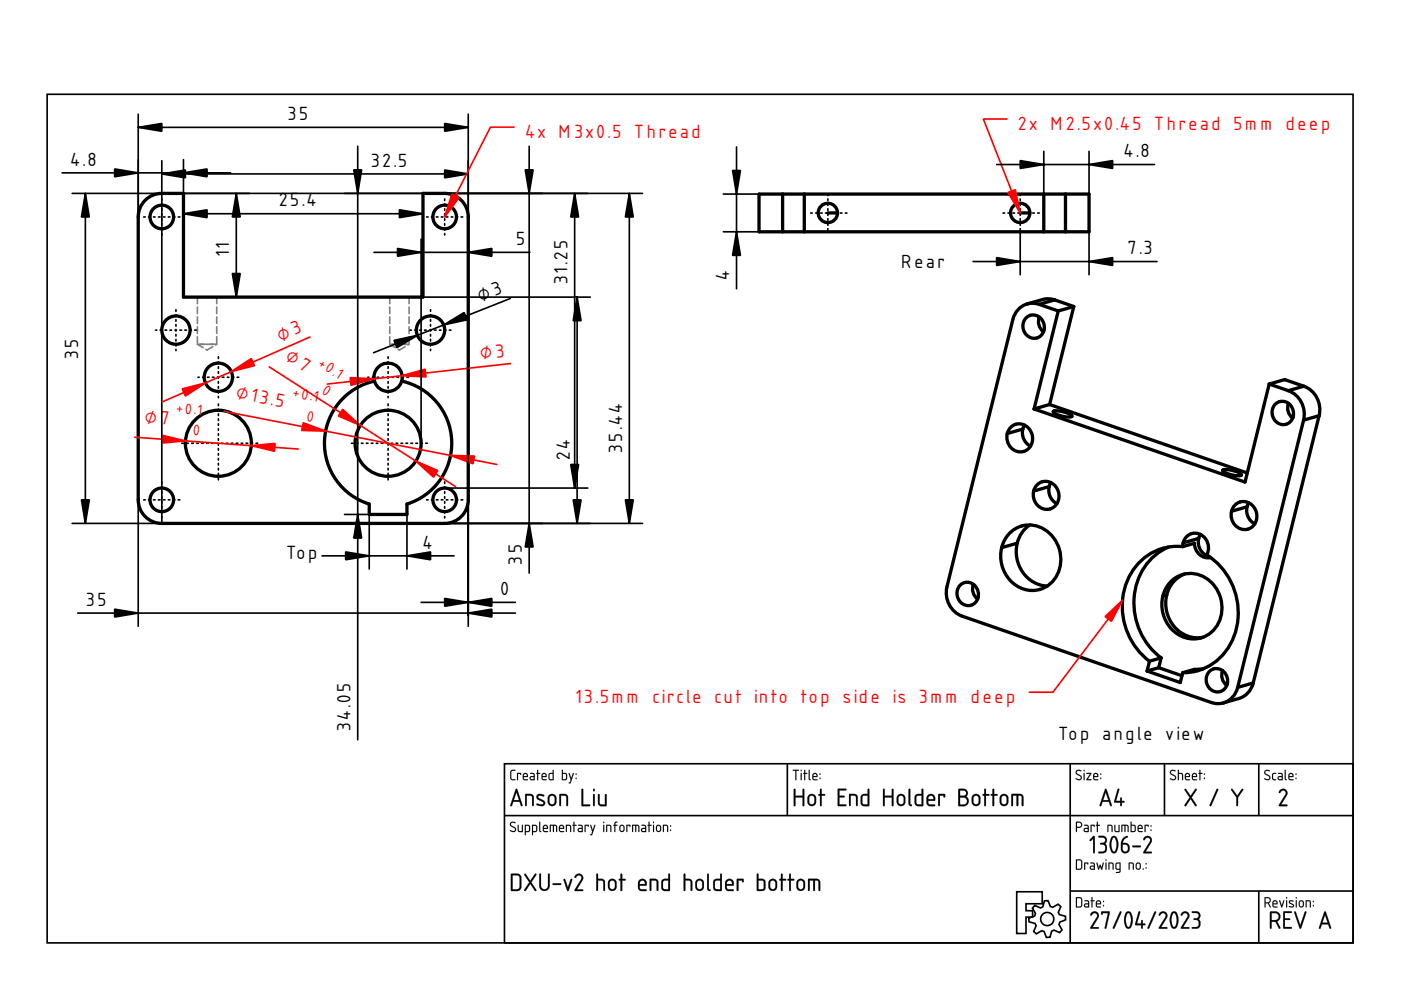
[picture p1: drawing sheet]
<svg xmlns="http://www.w3.org/2000/svg" width="297mm" height="210mm" viewBox="0 0 297 210" stroke-linecap="round" stroke-linejoin="round" font-family="sans-serif">
<defs><g id="words">
<g font-size="5">
<text x="61" y="25.5">35</text>
<text x="14.9" y="35.1">4.8</text>
<text x="78.7" y="35.3">32.5</text>
<text x="238.2" y="33.3">4.8</text>
<text x="59.2" y="43.8">25.4</text>
<text x="109.5" y="52">5</text>
<text x="239.1" y="53.9">7.3</text>
<text x="48.6" y="54.2" transform="rotate(-90 48.6 54.2)">11</text>
<text x="154.6" y="59.4" transform="rotate(-90 154.6 59.4)">4</text>
<text x="191" y="56.8">Rear</text>
<text x="101.9" y="64.1" transform="rotate(-22 101.9 64.1)">⌀3</text>
<text x="120.3" y="60.3" transform="rotate(-90 120.3 60.3)">31.25</text>
<text x="16.6" y="76.2" transform="rotate(-90 16.6 76.2)">35</text>
<text x="120.8" y="97.6" transform="rotate(-90 120.8 97.6)">24</text>
<text x="131.9" y="96.1" transform="rotate(-90 131.9 96.1)">35.44</text>
<text x="60.7" y="118.6">Top</text>
<text x="89.7" y="116.3">4</text>
<text x="110.7" y="119.7" transform="rotate(-90 110.7 119.7)">35</text>
<text x="18.3" y="128.5">35</text>
<text x="106.1" y="126.2">0</text>
<text x="74.3" y="155" transform="rotate(-90 74.3 155)">34.05</text>
<text x="224.4" y="156.9">Top angle view</text>
</g>
<g font-size="5" fill="#f00">
<text x="111.4" y="29.3">4x M3x0.5 Thread</text>
<text x="215.9" y="27.6">2x M2.5x0.45 Thread 5mm deep</text>
<text x="59.5" y="72.5" transform="rotate(-24 59.5 72.5)">⌀3</text>
<text x="60.3" y="76.1" transform="rotate(33 60.3 76.1)">⌀7</text>
<text x="101.9" y="76.2" transform="rotate(-6 101.9 76.2)">⌀3</text>
<text x="30.6" y="89.7" transform="rotate(4 30.6 89.7)">⌀7</text>
<text x="49.9" y="84.5" transform="rotate(11 49.9 84.5)">⌀13.5</text>
<text x="122.1" y="149.2">13.5mm circle cut into top side is 3mm deep</text>
</g>
<g font-size="4" fill="#f00">
<text x="67.2" y="77.5" transform="rotate(33 67.2 77.5)">+0.1</text>
<text x="68.1" y="83.2" transform="rotate(33 68.1 83.2)">0</text>
<text x="37.3" y="87.6" transform="rotate(4 37.3 87.6)">+0.1</text>
<text x="61.9" y="84.2" transform="rotate(11 61.9 84.2)">+0.1</text>
<text x="64.9" y="89.2" transform="rotate(11 64.9 89.2)">0</text>
<text x="40.9" y="92.2" transform="rotate(4 40.9 92.2)">0</text>
</g>
</g></defs>
<g fill="none" stroke="#000" stroke-width=".35">
<path d="M10 20h276.9v179.9h-276.9zM13.2 36.6h35.7M29.3 27h70M29.3 24.2v21.8M34.3 36.9h65M34.3 34.1v76.9M38.9 33.9v14.2M75.8 31v125.8M99.3 24.2v108.6M112.2 31v90.5M156.2 31.2v30M211.3 34.9h33.5"/>
<path d="M221.3 32.1v9M230.9 32.1v9M15.3 41h120.9M18.1 41v70M38.9 45.3h50.8M50.1 41v22M79.3 53.5h33M89.3 50.7v43.3M89.7 41v7.1M121.8 41v62.5M133.4 41v70M153.4 49.1h7.5"/>
<path d="M153.4 41.1h7.5M206.3 55.5h39M216.3 49.1v9.2M230.9 49.1v9.2M38.9 63h14M89.7 63h35.5M108.2 63.3l-29 11.5M122.4 63v48M15.3 111h120.9M29.3 106v26.8M68.3 117.9h28M73 109.1h13.3v11.5"/>
<path d="M78.3 109.1v11.5M94.3 103.5h30.3M16.5 130h92.8M89.3 127.7h20M107 161.9h179.9v38h-179.9zM107 172.9h179.9M166.9 161.9v11M226.9 161.9v38M246.9 161.9v11M266.9 161.9v11M215.6 189.1h5.4v2.5h-3.5v1.5h1.4v1.4h-1.4v3.4h-1.9zM219.4 192l1.2 .5 .5-.2 .3-1.3h.8l.5 1.2 .5 .2 1.1-.7 .6 .5-.5 1.2 .2 .5 1.3 .4v.7l-1.2 .5-.2 .5 .7 1.2-.5 .5-1.2-.5-.5 .2-.4 1.3-.7 .1-.5-1.3-.5-.2-1.2 .7-.5-.5 .5-1.2-.2-.5-1.3-.4-.1-.7 1.3-.5 .1-.5-.6-1.2z"/>
<path d="M226.9 188.9h60M266.9 188.9v11"/>
<circle cx="222" cy="194.9" r="1.4"/>
</g>
<g fill="#000">
<path d="M271.4 167.5a.92 .92 0 0 1 1.2-.1 .92 .92 0 0 1 .2 1.3l-1.2 1.9h1.2h.1v.3h-1.7v-.2l1.3-2.2a.6 .6 0 0 0-.3-.9 .6 .6 0 0 0-.8 .5l-.3-.1z"/>
<path d="M108.2 174.4l.3-.2h.5l.3 .1-.1 .2a.48 .48 0 0 0-.5-.1 .48 .48 0 0 0-.3 .5l1 .8-.1 .6a.76 .76 0 0 1-1.2-.3l.8 .2 .3-.3-1.1-.9zM108.3 174.4l-.2 .6 .9 .5a.35 .35 0 0 1 .2 .4 .35 .35 0 0 1-.3 .3l-.7-.2v.2a.67 .67 0 0 0 .8 .2 .67 .67 0 0 0 .4-.7l-1.1-.9 .2-.4 .8 .1a.65 .65 0 0 0-1-.1zM109.8 174.9l.2 .1v1.1l.6 .1v-1.2l.2-.1v1.5h-.6l-.3-.1zM109.8 174.9l.1 1.4 .9 .1v-1.5l-.1 .1v1.2h-.5l-.2-.1v-1.1zM111.5 175.1v1.1h.5l.2-.2-.1-.8zM111.5 175.1l.7 .1-.1 1h-.6zM111.3 174.9h.8l.3 .4-.1 1-.8 .1-.1 .7-.1-.1zM111.3 174.9v2.1h.2v-.6h.5a.85 .85 0 0 0 .4-1v-.1a.77 .77 0 0 0-1-.4zM113 175.1v1.1h.6l.1-.2-.1-.8zM113 175.1l.7 .1-.1 1h-.6zM112.8 174.9h.9l.2 .4-.1 1-.8 .1-.1 .7-.1-.1zM112.8 174.9v2.1h.2v-.6h.5a.85 .85 0 0 0 .4-1v-.1a.77 .77 0 0 0-1-.4zM114.3 174.2l.2 .1v1.7l.3 .3-.2 .1-.3-.3zM114.4 174.3l-.1 1.8 .1 .2 .2 .1 .2-.1-.3-.3v-1.7zM115.4 175.2l-.1 .3h.7l-.2-.4zM115.4 175.2l.4-.1 .2 .5h-.7zM115.3 175a.56 .56 0 0 1 .7 0 .56 .56 0 0 1 .1 .8l-.8-.1 .1 .4 .8 .2-.7 .1a.92 .92 0 0 1-.2-1.4zM115.3 175l-.2 .4 .1 .9 1 .1v-.2h-.8l-.1-.3v-.2h.9l-.1-.6-.5-.2zM116.6 174.9l1.4 .1 .1 .3v1.1l-.2-.1-.1-1.1-.3-.1v1.2l-.1 .1-.2-.1v-1.2h-.4v1.2l-.2 .1zM116.6 174.9l.1 1.5 .1-1.3h.4l.2 1.3v-1.3l.5 .1 .1 1.2 .1-1.1a1.05 1.05 0 0 0-1.3-.4zM118.8 175.2l-.1 .3h.7l-.2-.4zM118.8 175.2l.4-.1 .2 .5h-.7zM118.7 175a.56 .56 0 0 1 .7 0 .56 .56 0 0 1 .1 .8l-.8-.1 .1 .4 .8 .2-.7 .1a.92 .92 0 0 1-.2-1.4zM118.7 175l-.2 .4 .1 .9 1 .1v-.2h-.8l-.1-.3v-.2h.9l-.1-.6-.4-.2zM120 174.9h.7l.3 .1 .1 1.4-.2-.1-.1-1.1-.6-.1v1.2l-.2 .1zM120 174.9v1.5l.2-.1v-1.2l.7 .1 .1 1.2 .1-.7a.7 .7 0 0 0-.3-.8 .7 .7 0 0 0-.8 0zM121.6 174.2l.2 .1v.6l.5 .1-.5 .1v1.2l-.1 .1-.1-.1v-1.2l-.3-.1 .3-.1zM121.6 174.2v.7l-.2 .1 .2 .1 .1 1.3 .1-1.3 .4-.1-.4-.1v-.6zM122.8 175.8l-.1 .3 .6 .1v-.5zM122.7 175.8l.7-.1v.5h-.7zM122.6 174.9h.7l.3 .3-.1 1.2h-.8l-.2-.2 .1-.5 .7-.2v-.3l-.7-.1zM122.6 174.9v.1l.7 .1 .1 .5-.8 .1-.1 .3 .1 .3 .9 .1v-1.2l-.2-.3zM124 174.9l.8 .1-.1 .3-.1-.2h-.4v1.2l-.1 .1-.2-.1zM124 174.9l.1 1.5 .1-1.3h.4l.1 .2 .1-.3zM125.1 174.9l.3 .1 .3 1 .3-1 .1-.1 .1 .1-.8 2.1-.3-.1 .3-.1 .2-.6zM125.2 174.9l.4 1.4-.2 .6-.3 .1 .3 .1 .8-2.1h-.2l-.3 1-.4-1zM127.9 174.9l.2 .1v1.3l-.1 .1-.1-.1zM127.9 174.9l.1 1.5 .1-1.4zM127.9 174.4a.15 .15 0 0 1 .3 0 .15 .15 0 0 1-.3 0zM127.9 174.2v.3h.2v-.3zM128.5 174.9h.7l.3 .1 .1 1.4-.2-.1-.1-1.1-.6-.1v1.2l-.2 .1zM128.6 174.9v1.5l.1-.1v-1.2l.7 .1 .1 1.2 .1-.7a.7 .7 0 0 0-.2-.8 .7 .7 0 0 0-.8 0zM130.4 174.3l.5-.1v.2l-.4 .1v.4l.4 .1-.4 .1v1.2l-.2 .1-.1-1.3-.2-.1 .2-.1zM130.4 174.3l-.1 .6-.3 .1 .3 .1v1.3l.1-1.3 .5-.1-.5-.1 .1-.3 .4-.2v-.2zM131.6 175.2v.8l.4 .2 .2-.2v-.7l-.2-.2zM131.6 175.1h.4l.2 .2v.7l-.2 .2-.4-.2zM131.5 175a.55 .55 0 0 1 .6-.1 .55 .55 0 0 1 .3 .5l-.1 .8-.2 .2h-.5l-.3-.5v-.7zM131.5 175l-.1 .2-.1 .8 .4 .4h.4l.3-.4v-.8l-.3-.3zM132.8 174.9l.9 .1-.1 .3-.1-.2h-.5v1.2l-.1 .1-.1-.1zM132.8 174.9l.1 1.5 .1-1.3h.5l.1 .2 .1-.3zM134 174.9l1.4 .1 .2 .3-.1 1.1-.2-.1v-1.1l-.4-.1v1.2l-.1 .1-.1-.1v-1.2h-.5v1.2l-.2 .1zM134.1 174.9l-.1 1.5 .2-.1v-1.2h.5l.1 1.3 .1-1.3h.4l.1 1.2 .1 .1 .1-1.1-.2-.3zM136.2 175.8v.3l.6 .1v-.5zM136.2 175.8l.6-.1v.5h-.6zM136 174.9h.8l.2 .3-.1 1.2h-.7l-.3-.2 .1-.5 .8-.2-.1-.3-.7-.1zM136 174.9v.1l.7 .1 .1 .5-.8 .1-.1 .3 .1 .3 1 .1v-1.2l-.3-.3zM137.5 174.2l.2 .1v.6l.5 .1-.5 .1v1.2l-.1 .1-.1-.1v-1.2l-.2-.1 .2-.1zM137.5 174.2v.7l-.2 .1 .2 .1 .1 1.3 .1-1.3 .4-.1-.4-.1v-.6zM138.5 174.9l.2 .1v1.3l-.1 .1-.2-.1zM138.5 174.9l.1 1.5 .1-1.4zM138.4 174.4a.15 .15 0 0 1 .3 0 .15 .15 0 0 1-.3 0zM138.5 174.2v.3h.1v-.3zM139.4 175.2l-.1 .8 .4 .2 .2-.2v-.7l-.2-.2zM139.4 175.1h.4l.2 .2-.1 .7-.2 .2-.4-.2zM139.3 175l.6-.1a.94 .94 0 0 1-.1 1.5h-.4l-.3-.4v-.8zM139.3 175l-.2 .2v.8l.3 .4h.4l.3-.4v-.8l-.3-.3zM140.6 174.9h.6l.4 .1v1.4l-.2-.1v-1.1l-.6-.1v1.2l-.2 .1zM140.6 174.9l.1 1.5v-1.3l.7 .1 .2 1.2 .1-1.1a.77 .77 0 0 0-1-.4zM142.1 175.9h.2v.3l-.2-.1zM142.1 175.9l.1 .3 .1-.2zM142.1 175h.2v.3h-.2zM142.1 175v.2h.2v-.2z"/>
<path d="M108.3 174.4a.64 .64 0 0 1 1 .1h-.1a.49 .49 0 0 0-.6-.1 .49 .49 0 0 0-.2 .5l.7 .5a.6 .6 0 0 1 .2 .8 .6 .6 0 0 1-.9 .1l-.3-.1 .1-.2a.51 .51 0 0 0 .6 .2 .51 .51 0 0 0 .4-.5l-1-.6-.1-.3zM109.8 174.9l.2 .1v1.1l.2 .1h.5v-1.2l.1-.1v1.5l-.9-.1zM111.5 175.1v1.1h.5l.2-1zM111.3 174.9a.77 .77 0 0 1 .9 .1 .77 .77 0 0 1 .2 .9l-.3 .5h-.6v.7h-.2zM113 175.1v1.1h.6l.1-1zM112.8 174.9a.77 .77 0 0 1 1 .1 .77 .77 0 0 1 .1 .9l-.2 .5h-.7v.7h-.2zM114.3 174.2l.2 .1v1.7l.3 .3-.2 .1-.3-.3zM115.4 175.2l-.1 .3h.7l-.2-.4zM115.3 175a.55 .55 0 0 1 .7 0 .55 .55 0 0 1 .1 .7h-.8l.1 .5 .8 .1-.7 .1a.91 .91 0 0 1-.2-1.4zM116.6 174.9h1.2a1.25 1.25 0 0 1 .2 1.5l-.1-1.2-.2-.1h-.2l-.1 1.3-.2-.1v-1.2h-.4v1.2l-.2 .1zM118.8 175.2l-.1 .3h.7l-.2-.4zM118.7 175a.55 .55 0 0 1 .7 0 .55 .55 0 0 1 .1 .7h-.8l.1 .5 .8 .1-.7 .1a.91 .91 0 0 1-.2-1.4zM120 174.9a.71 .71 0 0 1 .8 0 .71 .71 0 0 1 .3 .8l-.1 .7-.1-1.2-.7-.1v1.2l-.2 .1zM121.6 174.2l.2 .1v.6l.4 .1-.4 .1-.1 1.3-.1-1.3-.2-.1 .2-.1zM122.7 175.8l.1 .4h.5v-.5zM122.6 174.9h.7l.3 .4-.1 1.1h-.6a.44 .44 0 0 1-.4-.4 .44 .44 0 0 1 .4-.5h.4v-.3l-.7-.1zM124 174.9l.8 .1-.1 .3-.1-.2h-.4l-.1 1.3zM125.2 174.9l.1 .1 .4 1 .3-1h.2l-.8 2.1-.3-.1 .3-.1 .2-.6zM127.9 174.9l.2 .1-.1 1.4zM127.9 174.4a.15 .15 0 0 1 .3 0 .15 .15 0 0 1-.3 0zM128.5 174.9a.71 .71 0 0 1 .9 0 .71 .71 0 0 1 .2 .8l-.1 .7-.1-1.2-.7-.1v1.2l-.2 .1zM130.4 174.3l.5-.1v.2l-.4 .2v.3l.4 .1-.4 .1-.2 1.3-.1-1.3-.2-.1 .2-.1zM131.6 175.2l-.1 .7a.34 .34 0 0 0 .4 .3 .34 .34 0 0 0 .3-.4l-.1-.6zM131.5 175l.6-.1a.93 .93 0 0 1 0 1.5h-.4a.96 .96 0 0 1-.2-1.4zM132.8 174.9l.9 .1-.1 .3-.1-.2h-.5l-.1 1.3zM134.1 174.9h1.2a1.25 1.25 0 0 1 .2 1.5l-.2-1.2-.2-.1h-.2l-.1 1.3-.1-.1v-1.2h-.5v1.2l-.2 .1zM136.2 175.8l.1 .4h.5v-.5zM136 174.9h.7l.3 .4v1.1h-.7a.44 .44 0 0 1-.4-.4 .44 .44 0 0 1 .4-.5h.5v-.3l-.8-.1zM137.5 174.2l.2 .1v.6l.5 .1-.5 .1-.1 1.3-.1-1.3-.2-.1 .2-.1zM138.5 174.9l.2 .1-.1 1.4zM138.4 174.4a.15 .15 0 0 1 .3 0 .15 .15 0 0 1-.3 0zM139.4 175.2l-.1 .7a.34 .34 0 0 0 .4 .3 .34 .34 0 0 0 .3-.4l-.1-.6zM139.3 175l.6-.1a.93 .93 0 0 1-.1 1.5h-.4a.96 .96 0 0 1-.1-1.4zM140.6 174.9a.71 .71 0 0 1 .8 0 .71 .71 0 0 1 .3 .8l-.1 .7-.2-1.2-.6-.1v1.2l-.2 .1zM142.1 175.9h.2v.2h-.2zM142.1 175h.2v.3h-.2z"/>
<path d="M108.3 163.3l1-.1v.2l-.8 .1-.1 1.4 .1 .2 .8 .1v.2h-.8l-.3-.3v-1.4zM108.4 163.4l-.2 .3v1.4l.3 .3h.7v-.1l-.6-.1-.2-.2v-1.2l.2-.4h.6v-.2h-.5zM109.6 163.9l.9 .1-.1 .3-.1-.2h-.5v1.2l-.1 .1-.1-.1zM109.7 163.9v1.5l.1-1.3h.5l.1 .2 .1-.3zM111.1 164.2v.3h.6l-.2-.4zM111.1 164.2l.5-.1 .1 .5h-.7zM111 164l.4-.1a.56 .56 0 0 1 .5 .3 .56 .56 0 0 1-.1 .6h-.7v.3l.9 .2-.7 .1a.92 .92 0 0 1-.3-1.4zM111 164l-.2 .4 .2 .9 .3 .1h.6v-.1l-.8-.1-.1-.3v-.2h.9l-.1-.6-.4-.2zM112.6 164.8v.3l.6 .1v-.4zM112.5 164.8l.7-.1v.5h-.6zM112.4 163.9h.7l.3 .3-.1 1.2h-.8l-.2-.2 .1-.5 .8-.2-.1-.3-.7-.1zM112.4 163.9l.1 .2h.6l.1 .5-.8 .1-.1 .3 .1 .3 .9 .1v-1.2l-.2-.3zM113.9 163.2l.2 .1v.6l.5 .1-.5 .1v1.2l-.1 .1-.1-.1v-1.2l-.3-.1 .3-.1zM113.9 163.3v.6l-.2 .1 .2 .1 .1 1.3 .1-1.3 .4-.1-.4-.1v-.6zM115.1 164.2l-.1 .3h.7l-.2-.4zM115.1 164.2l.4-.1 .2 .5h-.7zM115 164l.4-.1a.56 .56 0 0 1 .5 .3 .56 .56 0 0 1-.1 .6h-.8l.1 .3 .8 .2-.7 .1a.92 .92 0 0 1-.2-1.4zM115 164l-.2 .4 .1 .9 .3 .1h.7v-.1l-.8-.1-.1-.3v-.2h.9l-.1-.6-.4-.2zM116.6 164.1l-.1 .1a.73 .73 0 0 0 .3 1h.4v-1.1zM116.6 164.1h.6v1.1l-.7-.1zM116.4 164l.8-.1v-.6l.2-.1v2.2l-1-.1-.1-.3zM116.4 164l-.1 1 .1 .3 .9 .1 .1-2.1h-.2v.6zM119.3 164.1v1.1h.5a.76 .76 0 0 0 0-1.1zM119.3 164.1h.7a.79 .79 0 0 1-.2 1.1h-.5zM119.1 163.2l.3 .1-.1 .6h.7l.2 .3v1l-.2 .2-.9-.1zM119.2 163.2l-.1 2.1 .9 .1 .2-.4v-.8l-.2-.3h-.7v-.6zM120.6 163.9l.2 .1 .3 1 .3-1 .2-.1 .1 .1-.8 2.1-.3-.1 .2-.1 .2-.6zM120.6 163.9l.4 1.4-.2 .6-.2 .1 .3 .1 .8-2.1h-.2l-.4 1-.3-1zM122 164.9h.2v.3h-.2zM122.1 164.9v.2h.1v-.2zM122 164h.2v.3h-.2zM122.1 164v.2l.1 .1v-.3z"/>
<path d="M108.3 163.4l.9-.2v.2l-.6 .1-.2 .1v1.3l.2 .3h.6l.1 .2h-.8l-.3-.3v-1.4zM109.6 163.9l.9 .1-.1 .3-.1-.2h-.5l-.1 1.3zM111.1 164.2v.3h.6l-.2-.4zM111 164a.55 .55 0 0 1 .8 0 .55 .55 0 0 1 0 .8h-.7l.1 .4 .7 .1-.6 .1a.91 .91 0 0 1-.3-1.4zM112.6 164.8v.4h.6v-.4zM112.4 163.9h.7l.3 .4-.1 1.1h-.6a.44 .44 0 0 1-.4-.4 .44 .44 0 0 1 .4-.5h.5l-.1-.3-.7-.1zM113.9 163.2l.2 .1v.6l.4 .1-.4 .1-.1 1.3-.1-1.3-.2-.1 .2-.1zM115.1 164.2l-.1 .3h.7l-.2-.4zM115 164a.55 .55 0 0 1 .7 0 .55 .55 0 0 1 .1 .8h-.8l.1 .4 .8 .1-.7 .1a.91 .91 0 0 1-.2-1.4zM116.6 164.1l-.1 .1a.63 .63 0 0 0 0 .7 .63 .63 0 0 0 .7 .3v-1.1zM116.4 164l.8-.1v-.6l.2-.1v2.2h-.8l-.3-.2zM119.3 164.1v1.1h.5a.78 .78 0 0 0 .2-1zM119.2 163.2l.1 .1v.6h.7l.2 .3v.8l-.2 .4-.9-.1zM120.6 163.9l.2 .1 .3 1 .4-1h.2l-.8 2.1-.3-.1 .2-.1 .2-.6zM122.1 164.9h.1v.2h-.1zM122.1 164h.1v.3h-.1z"/>
<path d="M109.4 167.3l.3 .1 1.1 3.2-.2 .4-.2-.2-.2-.8h-1.4l-.3 .9h-.3v-.1zM109.4 167.3l-1.2 3.5 .2 .1 .2-.1 .2-.8h1.4l.4 .9 .1-.2-1.1-3.3zM109.5 168l-.6 1.7h1.2zM109.5 167.9l.6 1.8h-1.2zM111.4 168.4l1.1-.1 .5 .3 .2 .3v1.1a.83 .83 0 0 1-.2 .9l-.2-.2v-1.8l-.3-.2h-.8v2v.2h-.3zM111.4 168.4v2.3l.1 .2 .2-.2v-2l1 .1 .1 1.9 .1 .1h.2l.1-1.8-.1-.3a1.6 1.6 0 0 0-1.7-.3zM113.9 168.5a1.2 1.2 0 0 1 1.5 .2l-.2 .2a.82 .82 0 0 0-1.1 .1l.2 .2 .9 .5a.68 .68 0 0 1 .3 .8 .68 .68 0 0 1-.8 .4l-.9-.2 .1-.3 1 .2 .3-.2-.1-.3-1-.5a.68 .68 0 0 1-.2-1.1zM113.9 168.5l-.1 .5 .1 .4 1.1 .6 .2 .3-.2 .3-1.1-.2-.1 .2a1.8 1.8 0 0 0 1.5 .2 .61 .61 0 0 0 .3-.6 .61 .61 0 0 0-.4-.5l-.9-.4-.2-.3a.62 .62 0 0 1 1-.2h.2v-.3l-.9-.1zM116.7 168.8l-.2 .5v.9l.6 .4 .5-.5v-1l-.4-.4zM116.7 168.8l.4-.1 .5 .3v.9l-.2 .6a.57 .57 0 0 1-.6 0 .57 .57 0 0 1-.3-.5v-.9zM116.5 168.5a.92 .92 0 0 1 .9-.1 .92 .92 0 0 1 .6 .8 1.54 1.54 0 0 1-.3 1.5l-.7 .2-.6-.2a1.81 1.81 0 0 1 .1-2.2zM116.5 168.6l-.3 .6a1.4 1.4 0 0 0 .4 1.6 .89 .89 0 0 0 1.3-.8v-1l-.2-.4-.7-.2zM118.6 168.4l1.1-.1 .6 .3 .1 .3 .1 1.1a.83 .83 0 0 1-.2 .9l-.3-.2v-1.8l-.3-.2h-.8l.1 2-.1 .2h-.3zM118.7 168.4l-.1 2.3 .2 .2 .1-.2v-2l1.1 .1 .1 1.9v.1h.3l.1-1.8-.2-.3a1.6 1.6 0 0 0-1.6-.3zM123.3 167.3h.3l.1 .1-.1 3.2 1.3-.1 .2 .1v.3h-1.8zM123.3 167.3v3.6h1.8v-.3h-.2h-1.3v-3.2zM125.8 168.4h.3v.1v2.2l-.2 .2-.2-.2zM125.8 168.4v2.3l.1 .2 .2-.2v-2.2zM125.8 167.3h.3v.4h-.3zM125.8 167.3v.4h.2v-.4zM126.8 168.4h.3l.1 1.9 .3 .3h.8l-.1-2.1 .2-.2 .2 .3v2.3l-1.1 .1-.5-.3a3.6 3.6 0 0 1-.2-2.3zM126.8 168.4a3.7 3.7 0 0 0 .2 2.3l.5 .2h1.1v-2.3l-.2-.2-.1 .1v2.1h-.8l-.4-.3 .1-1.7z"/>
<path d="M109.4 167.3l.3 .1 1.1 3.3-.2 .2-.4-.9h-1.4l-.3 .9-.3-.1zM109.5 168l-.6 1.7h1.2zM111.4 168.4a1.44 1.44 0 0 1 1.8 .5v1.8l-.2 .2-.2-.2v-1.8l-.3-.2h-.8v2l-.2 .2a3.9 3.9 0 0 1-.1-2.5zM113.9 168.5a1.19 1.19 0 0 1 1.5 .2l-.2 .2-.6-.2a.34 .34 0 0 0-.4 0 .34 .34 0 0 0-.1 .4l1.1 .6a.71 .71 0 0 1 .2 1 .71 .71 0 0 1-1 .2l-.6-.2v-.3h.2a.78 .78 0 0 0 1.2-.1l-.2-.3-.9-.4a.65 .65 0 0 1-.2-1.1zM116.7 168.8l-.2 .3v.9a.57 .57 0 0 0 .6 .6 .57 .57 0 0 0 .5-.7v-.8l-.2-.3-.3-.1zM116.5 168.5a.92 .92 0 0 1 1.5 .7 1.51 1.51 0 0 1-.3 1.5 .92 .92 0 0 1-1 .1 .92 .92 0 0 1-.6-.8l.1-1zM118.6 168.4a1.44 1.44 0 0 1 1.8 .5v1.8l-.1 .2-.2-.2v-1.8l-.4-.2h-.8v2l-.1 .2a4 4 0 0 1-.2-2.5zM123.3 167.3h.3v.1v3.2h1.3h.2v.3h-1.8zM125.8 168.4h.3v.1v2.2l-.2 .2-.2-.2zM125.7 167.5a.25 .25 0 0 1 .5 0 .25 .25 0 0 1-.5 0zM126.8 168.4h.3v.2l.1 1.7 .3 .3h.8v-2.1l.1-.1 .2 .2v2.3h-1.1a.84 .84 0 0 1-.7-1.1z"/>
<path d="M168.1 163.2h1.2l.1 .1-.6 .1 .1 1.9-.2 .1-.1-.1v-1.9h-.5zM168.1 163.2v.2h.5l.1 2 .1-2 .6-.1zM169.8 163.9l.2 .1v1.3l-.1 .1-.2-.1zM169.8 163.9l.1 1.5 .1-1.4zM169.7 163.4a.2 .2 0 0 1 .4 0 .2 .2 0 0 1-.4 0zM169.8 163.2v.3h.1v-.3zM170.5 163.2l.2 .1v.6l.5 .1-.5 .1v1.2l-.1 .1-.1-.1v-1.2l-.2-.1 .2-.1zM170.5 163.3v.6l-.2 .1 .2 .1 .1 1.3 .1-1.3 .4-.1-.4-.1v-.6zM171.5 163.2l.2 .1v1.7l.2 .3-.1 .1-.4-.3zM171.5 163.3v1.8l.3 .3-.1-2.1zM172.5 164.2l-.1 .3h.7l-.2-.4zM172.5 164.2l.4-.1 .2 .5h-.7zM172.4 164l.4-.1a.56 .56 0 0 1 .5 .3 .56 .56 0 0 1-.1 .6h-.8l.1 .3 .8 .2-.6 .1a.92 .92 0 0 1-.3-1.4zM172.4 164l-.2 .4 .2 .9 .3 .1h.6v-.1l-.8-.1-.1-.3v-.2h.9l-.1-.6-.4-.2zM173.8 164.9h.1v.3h-.1zM173.8 164.9v.2h.1v-.2zM173.8 164h.1l.1 .3h-.2zM173.8 164v.2l.1 .1v-.3z"/>
<path d="M168.1 163.2l1.3 .1-.6 .1-.1 2-.1-2h-.5zM169.8 163.9l.2 .1-.1 1.4zM169.8 163.4a.14 .14 0 0 1 .2 0 .14 .14 0 0 1-.2 0zM170.5 163.2l.2 .1v.6l.5 .1-.5 .1-.1 1.3-.1-1.3-.2-.1 .2-.1zM171.5 163.2l.2 .1v1.7l.2 .3-.1 .1-.3-.3zM172.5 164.2l-.1 .3h.7l-.2-.4zM172.4 164a.55 .55 0 0 1 .8 0 .55 .55 0 0 1 0 .8h-.8l.1 .4 .8 .1-.6 .1a.91 .91 0 0 1-.3-1.4zM173.8 164.9h.1v.2h-.1zM173.8 164h.1v.3h-.1z"/>
<path d="M168.3 167.3h.3l.1 .1v1.3h1.5v-1.3v-.1h.3v3.6h-.3v-.2v-1.6h-1.5v1.6l-.1 .2h-.3zM171.7 168.8l-.1 .3-.1 .9a.57 .57 0 0 0 .7 .6 .57 .57 0 0 0 .5-.7v-.8l-.2-.3-.4-.1zM171.5 168.5a.92 .92 0 0 1 1.5 .7 1.51 1.51 0 0 1-.3 1.5 .92 .92 0 0 1-1 .1 .92 .92 0 0 1-.5-.8v-1zM173.9 167.3h.3v.1v1h.6l.2 .1-.2 .2h-.6v2l-.2 .2-.1-.2v-2l-.4-.2 .4-.1zM177.7 167.3h1.7v.2l-.1 .1h-1.3v1.1h.9l.2 .2-.2 .2h-.9v1.5h1.3l.1 .3h-1.7zM180.1 168.4a1.44 1.44 0 0 1 1.7 .5v1.8l-.1 .2-.2-.2v-1.8l-.4-.2h-.7v2l-.2 .2a3.9 3.9 0 0 1-.1-2.5zM183 168.7l-.2 .5 .1 1.2 .4 .2h.7v-1.9zM182.6 168.6a1.3 1.3 0 0 1 1.4-.3v-.9l.1-.2 .2 .2v3.3l-.2 .2a1.47 1.47 0 0 1-1.4-.2l-.2-.5v-1.2zM187.3 167.3h.2l.1 .1v1.3h1.5v-1.3v-.1h.3v3.6h-.3v-.2v-1.6h-1.5v1.6l-.1 .2h-.2zM190.7 168.8l-.2 .3v.9a.57 .57 0 0 0 .6 .6 .57 .57 0 0 0 .5-.7v-.8l-.2-.3-.4-.1zM190.5 168.5a.92 .92 0 0 1 1.4 .7 1.51 1.51 0 0 1-.2 1.5 .92 .92 0 0 1-1 .1 .92 .92 0 0 1-.6-.8l.1-1zM192.7 167.3h.2l.1 .1v2.9l.4 .4a.52 .52 0 0 1-.7 0 .52 .52 0 0 1-.1-.7zM194.5 168.7l-.2 .5v1.2l.4 .2h.7v-1.9zM194.1 168.6a1.3 1.3 0 0 1 1.3-.3v-.9l.2-.2 .2 .2v3.3l-.3 .2a1.47 1.47 0 0 1-1.3-.2l-.3-.5v-1.2zM196.9 168.9l-.1 .6h1.1a.58 .58 0 0 0-.3-.7 .58 .58 0 0 0-.7 .1zM196.8 168.6a.92 .92 0 0 1 1.2 0 .92 .92 0 0 1 .1 1.2h-1.3l.2 .7 1.1 .1 .2 .2-.2 .1h-.9a.89 .89 0 0 1-.8-1.2 1.14 1.14 0 0 1 .4-1.1zM199 168.4l1.2-.1 .2 .2-.2 .6-.1-.1-.1-.3h-.7v2l-.2 .2a3.9 3.9 0 0 1-.1-2.5zM203.2 167.3l1-.1a.93 .93 0 0 1 .9 .6 .93 .93 0 0 1-.2 1.1 1.11 1.11 0 0 1 .5 1.2 1.11 1.11 0 0 1-1 .8h-1.2zM203.5 169.1v1.5h.8a.74 .74 0 0 0 .7-.8 .74 .74 0 0 0-.7-.7zM203.5 167.6v1.1h.8a.56 .56 0 0 0 .5-.5 .56 .56 0 0 0-.5-.6zM206.6 168.8l-.2 .3v.9a.57 .57 0 0 0 .6 .6 .57 .57 0 0 0 .5-.7v-.8l-.2-.3-.3-.1zM206.4 168.5a.92 .92 0 0 1 1.5 .7 1.51 1.51 0 0 1-.3 1.5 .92 .92 0 0 1-1 .1 .92 .92 0 0 1-.6-.8l.1-1zM208.7 167.3h.3v.1v1h.6l.2 .1-.2 .2h-.6v2l-.1 .2-.2-.2v-2l-.4-.2 .4-.1zM210.5 167.3h.2l.1 .1v1h.5l.2 .1-.2 .2h-.5v2l-.2 .2-.2-.2v-2l-.3-.2 .3-.1zM212.5 168.8l-.2 .3v.9a.57 .57 0 0 0 .6 .6 .57 .57 0 0 0 .5-.7v-.8l-.1-.3-.4-.1zM212.3 168.5a.92 .92 0 0 1 1.5 .7 1.51 1.51 0 0 1-.3 1.5 .92 .92 0 0 1-1 .1 .92 .92 0 0 1-.5-.8v-1zM214.5 168.4l1.7-.1a.84 .84 0 0 1 .8 1.2v1.2l-.2 .2-.2-.2v-1.8l-.2-.2h-.5v2l-.1 .2h-.2l-.1-2.2h-.7v2l-.1 .2h-.2z"/>
<path d="M168.3 167.3h.3l.1 .1v1.3h1.5l-.1-1.3 .1-.1h.3v3.6h-.3l-.1-.2 .1-1.6h-1.5v1.6l-.1 .2h-.3zM168.4 167.3v3.6l.3-.2-.1-1.7h1.6v1.7l.1 .2 .2-.2v-3.4l-.3 .1v1.3h-1.6l.1-1.3zM171.7 168.8l-.1 .5v.9l.5 .4 .5-.5v-1l-.3-.4zM171.7 168.8l.4-.1 .5 .3 .1 .9-.3 .6a.57 .57 0 0 1-.6 0 .57 .57 0 0 1-.3-.5v-.9zM171.5 168.5a.92 .92 0 0 1 1-.1 .92 .92 0 0 1 .6 .8 1.54 1.54 0 0 1-.4 1.5l-.4 .2h-.4l-.6-.4-.1-1.3zM171.6 168.6l-.4 .6a1.4 1.4 0 0 0 .5 1.6 .89 .89 0 0 0 1.3-.8v-1l-.2-.4-.7-.2zM173.9 167.3h.3v.1v1l.6-.1 .2 .2-.2 .2h-.6v2l-.2 .3-.2-.3 .1-2h-.4v-.2v-.1h.4zM173.9 167.3v1.1l-.4 .1 .4 .2v2l.1 .2 .2-.2v-2h.6l.2-.2-.2-.1h-.6v-1zM177.7 167.3h1.7v.3h-.1h-1.3v1.1h.9l.2 .2-.2 .2h-.9v1.5l1.3-.1 .1 .1v.3h-1.8zM177.7 167.3v3.6h1.7l-.1-.3h-1.4v-1.6h1l.2-.1-.2-.2h-1v-1.1h1.4l.1-.3zM180 168.4l1.1-.1 .6 .3 .2 .3v1.1a.83 .83 0 0 1-.2 .9l-.2-.2-.1-1.8-.3-.2h-.7v2l-.1 .2h-.3zM180.1 168.4l-.1 2.3 .2 .2 .2-.2-.1-2 1.1 .1 .1 1.9 .1 .1h.2l.1-1.8-.2-.3a1.6 1.6 0 0 0-1.6-.3zM183 168.8l-.1 .4v1.2l.1 .1 1 .1v-1.9zM183 168.7h1v1.9h-.7l-.4-.2-.1-1.2zM182.6 168.6a1.33 1.33 0 0 1 1.4-.3l-.1-.9 .2-.2 .2 .2v3.3l-.2 .3a1.5 1.5 0 0 1-1.4-.3l-.2-.5v-1.2zM182.7 168.6l-.2 .4 .1 1.6 .4 .3h1.1l.2-.2v-3.3l-.2-.1-.1 .1v1a1.28 1.28 0 0 0-1.3 .2zM187.2 167.3h.3l.1 .1v1.3h1.5v-1.3v-.1h.3v3.6h-.3v-.2v-1.6h-1.5v1.6l-.1 .2h-.3zM187.3 167.3v3.6l.3-.2-.1-1.7h1.6v1.7l.2 .2 .1-.2v-3.4l-.3 .1v1.3h-1.6l.1-1.3zM190.7 168.8l-.2 .5v.9l.5 .4 .6-.5v-1l-.4-.4zM190.6 168.8l.4-.1 .5 .3 .1 .9-.2 .6a.57 .57 0 0 1-.6 0 .57 .57 0 0 1-.4-.5l.1-.9zM190.4 168.5a.94 .94 0 0 1 1.6 .7 1.54 1.54 0 0 1-.3 1.5l-.4 .2h-.5l-.6-.4-.1-1.3zM190.5 168.6l-.4 .6a1.4 1.4 0 0 0 .5 1.6 .89 .89 0 0 0 1.3-.8v-1l-.2-.4-.7-.2zM192.7 167.3h.3v.1v2.9l.4 .4a.54 .54 0 0 1-.7 0 .54 .54 0 0 1-.1-.7zM192.7 167.3v.1a8.4 8.4 0 0 0 .1 3.3l.4 .2 .2-.2-.4-.2v-.2v-2.9zM194.5 168.8l-.2 .4v1.2l.4 .2h.7v-1.9zM194.4 168.7h1v1.9h-.7l-.4-.2-.1-1.2zM194.1 168.6a1.33 1.33 0 0 1 1.3-.3v-.9l.2-.2 .2 .2v3.3l-.3 .3a1.5 1.5 0 0 1-1.4-.3l-.2-.5v-1.2zM194.1 168.6l-.2 .4 .1 1.6 .5 .3h1l.2-.2v-3.3l-.1-.1-.2 .1v1a1.28 1.28 0 0 0-1.3 .2zM196.9 168.9l-.1 .6h1.1a.55 .55 0 0 0-.3-.7 .55 .55 0 0 0-.7 .1zM196.9 168.9l.3-.2 .5 .1 .2 .7h-1.1zM196.7 168.6l.7-.3a.91 .91 0 0 1 .8 .5 .91 .91 0 0 1-.1 1h-1.3l.2 .7h1.1l.2 .3-.2 .2h-.9a.92 .92 0 0 1-.8-1.3 1.08 1.08 0 0 1 .4-1.1zM196.8 168.6a2.22 2.22 0 0 0-.2 2.1l.6 .2h.9l.2-.1-.2-.2-1.1-.1-.2-.4v-.3l1.4-.1v-.7l-.2-.4-.6-.2zM198.9 168.4l1.3-.1 .2 .2v.5l-.2 .1-.1-.1-.1-.3h-.7v2l-.2 .2-.2-.2zM199 168.4a4.2 4.2 0 0 0 .1 2.5l.2-.2-.1-2h.9l.1 .4 .2-.6-.2-.1zM203.3 167.2h.9a.94 .94 0 0 1 .9 .6 .94 .94 0 0 1-.2 1.1 1.11 1.11 0 0 1 .5 1.2 1.11 1.11 0 0 1-1 .9l-1.2-.1-.1-3.4zM203.2 167.3v3.6h1.2l.7-.3a1.24 1.24 0 0 0 .1-1.3l-.4-.4 .3-.5a.92 .92 0 0 0-.3-1l-.4-.1zM203.5 169.1v1.5l1-.1 .3-.1a.75 .75 0 0 0 .2-.8 .75 .75 0 0 0-.7-.5zM203.5 169.1h1l.3 .2a.75 .75 0 0 1 .2 .9 .75 .75 0 0 1-.7 .4h-.8zM203.5 167.6v1.1l1.2-.1 .1-.4-.1-.4zM203.5 167.6h.8a.58 .58 0 0 1 .6 .6 .58 .58 0 0 1-.6 .5h-.8zM206.6 168.8l-.2 .5v.9l.6 .4 .5-.5v-1l-.4-.4zM206.6 168.8l.4-.1 .4 .3 .1 .9-.2 .6a.57 .57 0 0 1-.6 0 .57 .57 0 0 1-.3-.5v-.9zM206.3 168.5a.94 .94 0 0 1 1.6 .7 1.54 1.54 0 0 1-.3 1.5l-.7 .2-.6-.2a1.81 1.81 0 0 1 0-2.2zM206.4 168.6l-.3 .6a1.4 1.4 0 0 0 .4 1.6l.7 .1 .3-.2a1.6 1.6 0 0 0 .3-1.7l-.2-.4-.4-.2zM208.7 167.3h.3l.1 .1-.1 1 .6-.1 .2 .2-.2 .2h-.6l.1 2-.2 .3-.2-.3v-2h-.4v-.2v-.1h.4zM208.7 167.3v1.1l-.4 .1 .4 .2v2l.2 .2 .1-.2v-2h.6l.2-.2-.2-.1h-.6l.1-1zM210.4 167.3h.3l.1 .1v1l.5-.1 .2 .2-.2 .2h-.5v2l-.2 .3-.2-.3v-2h-.3l-.1-.2 .1-.1h.3zM210.5 167.3l-.1 1.1-.3 .1 .3 .2v2l.2 .2 .1-.2v-2h.6l.2-.2-.2-.1h-.6l.1-1zM212.5 168.8l-.2 .5 .1 .9 .5 .4 .5-.5v-1l-.3-.4zM212.5 168.8l.4-.1 .5 .3 .1 .9-.3 .6a.57 .57 0 0 1-.6 0 .57 .57 0 0 1-.3-.5v-.9zM212.3 168.5a.94 .94 0 0 1 1.5 .7 1.54 1.54 0 0 1-.3 1.5l-.6 .2-.7-.2a1.81 1.81 0 0 1 .1-2.2zM212.3 168.6l-.3 .6a1.4 1.4 0 0 0 .4 1.6l.7 .1 .4-.2a1.6 1.6 0 0 0 .2-1.7l-.2-.4-.4-.2zM214.5 168.3h1.7l.6 .2a3 3 0 0 1 .2 2.4h-.3l-.1-.2-.1-1.9-.6-.1v2l-.2 .2-.2-.2v-2h-.7v2l-.1 .2h-.3zM214.5 168.4l-.1 2.3 .2 .2 .1-.2v-2h.8l.1 2.1h.2l.1-.1v-2h.5l.2 .2 .1 1.8 .1 .2 .2-.2v-1.2a.87 .87 0 0 0-.2-.9 .87 .87 0 0 0-1-.2z"/>
<path d="M228.2 163.4l.2-.2h.6l.2 .2v.2a.48 .48 0 0 0-.6-.1 .48 .48 0 0 0-.3 .4l1 .8-.1 .6a.76 .76 0 0 1-1.1-.3l.8 .2 .2-.3-1-.9zM228.2 163.4l-.1 .6 .8 .6a.35 .35 0 0 1 .3 .3 .35 .35 0 0 1-.4 .3l-.7-.1 .7 .3a.54 .54 0 0 0 .6-.4 .54 .54 0 0 0-.4-.6l-.7-.4v-.3l.3-.3 .6 .1a.65 .65 0 0 0-1-.1zM229.8 163.9l.2 .1v1.3l-.2 .1-.1-.1zM229.8 163.9v1.5l.1-1.4zM229.7 163.4a.2 .2 0 0 1 .4 0 .2 .2 0 0 1-.4 0zM229.8 163.2v.3h.1v-.3zM230.3 163.9h1.1l-.8 1.3h.7l.1 .2h-1.1l.8-1.3h-.7zM230.4 163.9v.2h.7l-.7 1.3h1l-.1-.2h-.7l.8-1.3zM232 164.2v.3h.6l-.1-.4zM232 164.2l.5-.1 .2 .5h-.7zM231.9 164l.4-.1a.56 .56 0 0 1 .5 .3 .56 .56 0 0 1 0 .6h-.8v.3l.9 .2-.7 .1a.92 .92 0 0 1-.3-1.4zM232 164l-.2 .4 .1 .9 .3 .1h.6v-.1l-.7-.1-.1-.3v-.2h.8l-.1-.6-.4-.2zM233.3 164.9h.2v.3h-.2zM233.3 164.9v.2h.2v-.2zM233.3 164h.2v.3h-.2zM233.3 164v.2l.2 .1v-.3z"/>
<path d="M228.2 163.4a.64 .64 0 0 1 1 .1 .49 .49 0 0 0-.6-.1 .49 .49 0 0 0-.3 .6l.7 .4a.6 .6 0 0 1 .3 .8 .6 .6 0 0 1-1 .1l-.2-.1 .1-.2a.51 .51 0 0 0 .6 .2 .51 .51 0 0 0 .3-.5l-.9-.6-.2-.3zM229.8 163.9l.2 .1-.2 1.4zM229.7 163.4a.15 .15 0 0 1 .3 0 .15 .15 0 0 1-.3 0zM230.3 163.9h1.1l-.8 1.3h.7l.1 .2h-1l.7-1.3h-.7zM232 164.2v.3h.6l-.1-.4zM231.9 164a.55 .55 0 0 1 .8 0 .55 .55 0 0 1 .1 .8h-.8l.1 .4 .8 .1-.7 .1a.91 .91 0 0 1-.3-1.4zM233.3 164.9h.2v.2h-.2zM233.3 164h.2v.3h-.2z"/>
<path d="M228.3 174.4v.9h.5a.45 .45 0 0 0 .4-.5 .45 .45 0 0 0-.4-.4zM228.2 174.2h.6a.66 .66 0 0 1 .6 .7 .66 .66 0 0 1-.6 .6h-.5v.8l-.2 .1zM230 175.8l.1 .4h.5v-.5zM229.9 174.9h.7l.2 .4v1.1h-.6a.44 .44 0 0 1-.5-.4 .44 .44 0 0 1 .5-.5h.4v-.3l-.7-.1zM231.3 174.9l.8 .1-.1 .3-.1-.2h-.5l-.1 1.3zM232.6 174.2l.2 .1v.6l.4 .1-.4 .1-.1 1.3-.1-1.3-.3-.1 .3-.1zM234.8 174.9a.71 .71 0 0 1 .9 0 .71 .71 0 0 1 .2 .8l-.1 .7-.1-1.2-.7-.1v1.2l-.2 .1zM236.3 174.9l.2 .1v1.1l.2 .1h.5v-1.2l.1-.1v1.5l-.9-.1zM237.8 174.9h1.2a1.25 1.25 0 0 1 .2 1.5l-.1-1.2-.3-.1h-.2l-.1 1.3-.1-.1v-1.2h-.4v1.2l-.2 .1zM239.9 175.1v1.1h.4a.78 .78 0 0 0 .2-1zM239.7 174.2l.2 .1v.6h.7l.2 .3v.8l-.3 .4-.8-.1zM241.5 175.2l-.1 .3h.7l-.2-.4zM241.4 175a.55 .55 0 0 1 .7 0 .55 .55 0 0 1 .1 .7h-.8l.1 .5 .8 .1-.7 .1a.91 .91 0 0 1-.2-1.4zM242.7 174.9l.9 .1-.1 .3-.2-.2h-.4l-.1 1.3zM243.9 175.9h.2v.2h-.2zM243.9 175h.2v.3h-.2z"/>
<path d="M228.3 174.4v.9l.8-.1 .1-.3-.1-.3zM228.3 174.4h.5a.46 .46 0 0 1 .4 .4 .46 .46 0 0 1-.4 .5h-.5zM228.1 174.2h.9l.3 .2a.67 .67 0 0 1 .1 .7 .67 .67 0 0 1-.6 .5l-.5-.1 .1 .8-.3 .1zM228.2 174.3v2.1l.1-.9a.87 .87 0 0 0 1-.3v.1a.66 .66 0 0 0-.5-1.1zM230 175.8v.3l.6 .1v-.5zM230 175.8l.6-.1v.5h-.6zM229.9 174.9h.7l.2 .3v1.2h-.8l-.2-.2v-.5l.8-.2-.1-.3-.6-.1zM229.9 174.9v.1l.7 .1v.5l-.7 .1-.1 .3 .1 .3 .9 .1v-1.2l-.2-.3zM231.2 174.9l.9 .1-.1 .3-.1-.2h-.5l.1 1.2-.2 .1-.1-.1zM231.3 174.9v1.5l.1-1.3h.5l.1 .2 .1-.3zM232.6 174.2l.2 .1v.6l.4 .1-.4 .1v1.2l-.1 .1-.2-.1 .1-1.2-.3-.1 .3-.1zM232.6 174.2v.7l-.2 .1 .2 .1 .1 1.3 .1-1.3 .4-.1-.4-.1v-.6zM234.8 174.9h.7l.3 .1 .1 1.4-.2-.1-.1-1.1-.6-.1v1.2l-.2 .1zM234.8 174.9v1.5l.2-.1v-1.2l.7 .1 .1 1.2 .1-.7a.7 .7 0 0 0-.3-.8 .7 .7 0 0 0-.8 0zM236.3 174.9l.2 .1v1.1l.6 .1v-1.2l.3-.1v1.5h-.7l-.3-.1zM236.3 174.9l.1 1.4 .9 .1v-1.5l-.1 .1v1.2h-.5l-.2-.1v-1.1zM237.8 174.9l1.4 .1 .1 .3v1.1l-.2-.1-.1-1.1-.4-.1v1.2l-.1 .1-.1-.1v-1.2h-.4v1.2l-.2 .1zM237.8 174.9v1.5l.1-.1v-1.2h.5l.1 1.3 .1-1.3h.4l.1 1.2 .2 .1v-1.1l-.2-.3zM239.9 175.1v1.1h.4a.76 .76 0 0 0 .1-1.1zM239.9 175.1h.6a.79 .79 0 0 1-.2 1.1h-.4zM239.7 174.2l.2 .1v.6h.7l.2 .2v1.1l-.3 .2-.8-.1zM239.7 174.2v2.1l.8 .1 .3-.4v-.8l-.2-.3h-.7v-.6zM241.5 175.2l-.1 .3h.7l-.2-.4zM241.5 175.2l.4-.1 .2 .5h-.7zM241.4 175a.56 .56 0 0 1 .7 0 .56 .56 0 0 1 .1 .8l-.8-.1 .1 .4 .8 .2-.7 .1a.92 .92 0 0 1-.2-1.4zM241.4 175l-.2 .4 .1 .9 .9 .1v-.2h-.7l-.1-.3v-.2h.8l-.1-.6-.4-.2zM242.7 174.9l.9 .1-.1 .3-.2-.2h-.4v1.2l-.1 .1-.1-.1zM242.7 174.9l.1 1.5 .1-1.3h.5l.1 .2 .1-.3zM243.9 175.9h.2v.3l-.2-.1zM244 175.9v.3l.1-.3zM243.9 175h.2v.3h-.2zM244 175v.2h.1v-.2z"/>
<path d="M231.7 177.3l.2-.1 .2 .2v3.3l-.2 .2-.2-.2 .1-2.9-.5 .5-.3-.1zM231.8 177.3l-.8 .9h.3l.5-.4v2.9l.1 .2 .2-.2v-3.3v-.1zM232.9 177.3l1.2-.1 .3 .3a.88 .88 0 0 1-.1 1.4 1.2 1.2 0 0 1 .2 1.7 1.2 1.2 0 0 1-1.7 .1l.3-.2 1.1-.1a.87 .87 0 0 0 0-1 .87 .87 0 0 0-.9-.4v-.3h.1a.61 .61 0 0 0 .8-.2 .61 .61 0 0 0 0-.7l-1.3-.2zM232.9 177.3v.2l.2 .1h.7a.54 .54 0 0 1 .5 .3 .54 .54 0 0 1-.1 .6l-.9 .4 .9 .3a.9 .9 0 0 1 0 1.2 .9 .9 0 0 1-1.1 .2l-.2 .1a1.66 1.66 0 0 0 1.5 0 1.31 1.31 0 0 0-.1-1.8 .93 .93 0 0 0 .3-1.2 .93 .93 0 0 0-1.2-.4zM236 177.6l-.4 1.3a2.09 2.09 0 0 0 .6 1.6l.3-.1 .1-.6 .1-1.2-.3-.9zM236 177.6h.2a2.19 2.19 0 0 1 .5 1.9l-.2 .9-.5 .2-.2-.5-.2-1 .1-.8zM235.8 177.4l.4-.2 .5 .3 .4 1.1v.9a1.2 1.2 0 0 1-1.1 1.4l-.5-.5-.3-1.2 .2-1.2zM235.8 177.4l-.3 .6-.2 1.1a2.19 2.19 0 0 0 .7 1.8h.4l.3-.3a2.96 2.96 0 0 0-.3-3.3zM238.1 177.7l.8-.5 .3 .2a2.05 2.05 0 0 0-1.2 1.3h.8l.5 .3a1.4 1.4 0 0 1-.1 1.7 .89 .89 0 0 1-1.3 0l-.3-.6a2.94 2.94 0 0 1 .3-2.1zM238.1 177.8l-.2 .2a2.89 2.89 0 0 0-.2 2.1 .93 .93 0 0 0 1.2 .8 .93 .93 0 0 0 .6-1.3 1.12 1.12 0 0 0-1.5-.9l.2-.6 .9-.6v-.2h-.3zM238 179.1v.9l.2 .4 .4 .2 .4-.2a.84 .84 0 0 0-.4-1.3zM238 179.1h.7l.3 .1a.74 .74 0 0 1 .2 1 .74 .74 0 0 1-1 .3l-.2-.5zM240.1 179.3h1.6l.2 .2-.2 .2h-1.5l-.1-.1zM240.1 179.3l.1 .3h1.5l.2-.1-.2-.2zM242.6 177.5l.5-.3 .5 .1 .6 .5v.7l-1.3 2.1h1.1l.2 .2-.2 .1h-1.6v-.3l1.3-2.1a.58 .58 0 0 0-.2-.9 .58 .58 0 0 0-.8 .5l-.3-.1zM242.7 177.5l-.3 .5 .2 .1 .1-.1a.56 .56 0 0 1 .5-.4 .56 .56 0 0 1 .5 .2l.2 .5-1.5 2.3 .1 .3h1.7l-.2-.3h-1.2l1.3-1.9a.94 .94 0 0 0-.5-1.4h-.5z"/>
<path d="M231.8 177.3l.1-.1 .2 .2v3.3l-.2 .2-.1-.2v-2.9l-.5 .5-.3-.1zM232.9 177.3a1.2 1.2 0 0 1 1.8 .8l-.4 .8a1.18 1.18 0 0 1 .2 1.6 1.18 1.18 0 0 1-1.6 .2l.2-.1a.88 .88 0 0 0 1-.2 .88 .88 0 0 0 .2-1l-.4-.3-.6-.1v-.2a.67 .67 0 0 0 .9-.2 .67 .67 0 0 0-.1-.9l-1.2-.2zM236 177.6l-.4 1.3a2.07 2.07 0 0 0 .6 1.7 2.3 2.3 0 0 0 .4-2.3l-.2-.6zM235.8 177.4a.84 .84 0 0 1 .9 0 .84 .84 0 0 1 .3 .9l.1 .9a2.1 2.1 0 0 1-.7 1.7h-.2a1.53 1.53 0 0 1-.9-1.7l.1-1.2zM238.1 177.8l.8-.6 .2 .2a1.88 1.88 0 0 0-1.1 1.3 1.12 1.12 0 0 1 1.5 .9 1.12 1.12 0 0 1-1.2 1.3l-.5-.4-.1-.4a2.91 2.91 0 0 1 .2-2.1zM238 179.1v.9a.57 .57 0 0 0 .6 .6 .57 .57 0 0 0 .5-.6l-.1-.8-.3-.1zM240.1 179.3h1.6l.2 .2-.2 .1h-1.5h-.1zM242.7 177.5a.92 .92 0 0 1 1.2-.1 .92 .92 0 0 1 .2 1.3l-1.2 1.9h1.1h.2v.3h-1.8v-.3l1.3-2.1a.6 .6 0 0 0-.2-.9 .6 .6 0 0 0-.8 .5l-.3-.1z"/>
<path d="M234.3 167.3l.3 .1 1.1 3.2-.1 .4-.3-.2-.2-.8h-1.3l-.4 .9h-.2l-.1-.1zM234.4 167.3l-1.2 3.5 .1 .1 .2-.1 .2-.8h1.4l.5 .9 .1-.2-1.1-3.3zM234.4 168l-.5 1.7h1.1zM234.4 167.9l.6 1.8h-1.2zM237 167.2l.3 .1v.1l-.7 2.4h.9v-.5l.2-.2 .2 .2-.1 .5h.4l.2 .2-.2 .2h-.3v.5l-.2 .2-.2-.2v-.5h-1.1l-.2-.2zM237 167.3l-.8 2.7 .2 .2h1.1v.5l.2 .2 .1-.2v-.6l.6-.1v-.1l-.6-.1v-.6l-.2-.1-.1 .7h-.9l.7-2.4-.1-.1z"/>
<path d="M234.3 167.3l.3 .1 1.1 3.3-.1 .2-.5-.9h-1.3l-.4 .9-.3-.1zM234.4 168l-.5 1.7h1.1zM237 167.3h.3v.1l-.7 2.4h.9v-.5l.2-.2 .2 .2v.5h.3l.2 .2-.5 .2v.5l-.2 .2-.2-.2v-.5h-1.1l-.2-.2z"/>
<path d="M248.2 163.4l.2-.2h.6l.2 .2-.1 .2a.48 .48 0 0 0-.5-.1 .48 .48 0 0 0-.3 .4l1 .8-.1 .6a.76 .76 0 0 1-1.1-.3l.8 .2 .2-.3-1-.9zM248.2 163.4l-.1 .6 .8 .6a.35 .35 0 0 1 .3 .3 .35 .35 0 0 1-.4 .3l-.7-.1 .7 .3a.54 .54 0 0 0 .5-.4 .54 .54 0 0 0-.3-.6l-.7-.4v-.3l.3-.3 .6 .1a.65 .65 0 0 0-1-.1zM249.7 163.2h.2v.7h.7l.2 .2v1.3l-.2-.1-.1-1.1-.5-.1v1.2l-.3 .1zM249.8 163.3v2.1l.1-.1v-1.2h.5l.2 .1 .1 1.2 .1-1.3-.2-.2h-.7v-.6zM251.5 164.2l-.1 .3h.7l-.2-.4zM251.5 164.2l.4-.1 .2 .5h-.7zM251.4 164l.4-.1a.56 .56 0 0 1 .5 .3 .56 .56 0 0 1-.1 .6h-.8l.1 .3 .8 .2-.7 .1a.92 .92 0 0 1-.2-1.4zM251.4 164l-.2 .4 .1 .9 .3 .1h.7v-.1l-.8-.1-.1-.3v-.2h.9l-.1-.6-.4-.2zM253 164.2l-.1 .3h.7l-.2-.4zM253 164.2l.4-.1 .2 .5h-.7zM252.9 164l.4-.1a.56 .56 0 0 1 .5 .3 .56 .56 0 0 1-.1 .6h-.8l.1 .3 .8 .2-.7 .1a.92 .92 0 0 1-.2-1.4zM252.9 164l-.2 .4 .1 .9 .3 .1h.7v-.1l-.8-.1-.1-.3v-.2h.9l-.1-.6-.4-.2zM254.3 163.2l.2 .1v.6l.5 .1-.5 .1v1.2l-.1 .1-.1-.1v-1.2l-.2-.1 .2-.1zM254.3 163.3v.6l-.2 .1 .2 .1 .1 1.3 .1-1.3 .4-.1-.4-.1v-.6zM255.3 164.9h.2v.3h-.2zM255.3 164.9v.2h.1v-.2zM255.3 164h.2v.3h-.2zM255.3 164v.2l.1 .1v-.3z"/>
<path d="M248.2 163.4a.64 .64 0 0 1 1 .1h-.1a.49 .49 0 0 0-.5-.1 .49 .49 0 0 0-.3 .6l.7 .4a.6 .6 0 0 1 .2 .8 .6 .6 0 0 1-.9 .1l-.2-.1v-.2a.51 .51 0 0 0 .6 .2 .51 .51 0 0 0 .4-.5l-.9-.6-.2-.3zM249.8 163.2h.1v.7h.7l.2 .2v1.3l-.2-.1v-1.1l-.2-.1h-.5v1.2l-.1 .1zM251.5 164.2l-.1 .3h.7l-.2-.4zM251.4 164a.55 .55 0 0 1 .7 0 .55 .55 0 0 1 .1 .8h-.8l.1 .4 .8 .1-.7 .1a.91 .91 0 0 1-.2-1.4zM253 164.2l-.1 .3h.7l-.2-.4zM252.9 164a.55 .55 0 0 1 .7 0 .55 .55 0 0 1 .1 .8h-.8l.1 .4 .8 .1-.7 .1a.91 .91 0 0 1-.2-1.4zM254.3 163.2l.2 .1v.6l.5 .1-.5 .1-.1 1.3-.1-1.3-.2-.1 .2-.1zM255.3 164.9h.1v.2h-.1zM255.3 164h.1l.1 .3h-.2z"/>
<path d="M251.2 167.3h.3l.9 1.5 1-1.5h.3v.3l-1.1 1.5 1.1 1.5v.3l-.3-.1-1-1.4-.9 1.4-.3 .1v-.3l1-1.5-1-1.6zM251.2 167.3v.2l1 1.6-1 1.5v.3l.3-.1 .9-1.4 1 1.4 .3 .1-1.1-1.8 1.1-1.5v-.3h-.3l-1 1.5-.9-1.4zM258 167.3h.3v.2l-1.5 3.3-.3 .1v-.3zM258 167.3l-1.5 3.3 .2 .3 1.6-3.4-.1-.2zM261 167.3h.4l.9 1.4 .9-1.4 .2-.1 .2 .2-1.1 1.7v1.6l-.2 .3-.2-.3v-1.6l-1.1-1.6zM261.1 167.3v.2l1.1 1.6v1.6l.1 .2 .2-.2v-1.6l1.1-1.7-.3-.1-1 1.5-1-1.4z"/>
<path d="M251.2 167.3l.3 .1 .9 1.4 1-1.5h.3v.3l-1.1 1.5 1.1 1.5v.3l-.3-.1-1-1.4-.9 1.4-.3 .1v-.3l1-1.5-1-1.6zM258 167.3h.2l.1 .2-1.5 3.3-.3 .1v-.3zM261.1 167.3h.3l.9 1.4 1-1.4h.2l.1 .2a3.3 3.3 0 0 0-1.2 3.4h-.2a3.4 3.4 0 0 0-1.2-3.5z"/>
<path d="M268.2 163.4l.2-.2h.6l.2 .2-.1 .2a.48 .48 0 0 0-.5-.1 .48 .48 0 0 0-.3 .4l1 .8-.1 .6a.76 .76 0 0 1-1.2-.3l.9 .2 .2-.3-1-.9zM268.2 163.4l-.1 .6 .8 .6a.35 .35 0 0 1 .2 .3 .35 .35 0 0 1-.3 .3l-.8-.1 .8 .3a.54 .54 0 0 0 .5-.4 .54 .54 0 0 0-.3-.6l-.7-.4-.1-.3 .4-.3 .6 .1a.65 .65 0 0 0-1-.1zM269.8 164l.8-.1v.2l-.6 .1a.64 .64 0 0 0-.1 .7 .64 .64 0 0 0 .7 .3v.1a.57 .57 0 0 1-.7 .1 .57 .57 0 0 1-.2-.7zM269.8 164l-.1 .3 .1 1h.8l-.6-.1a.76 .76 0 0 1 .2-1.1l.3-.1v-.1zM271.2 164.8l-.1 .3 .6 .1v-.4zM271.1 164.8l.7-.1v.5h-.7zM271 163.9h.7l.3 .3-.1 1.2h-.8l-.2-.2 .1-.5 .7-.2v-.3l-.7-.1zM271 163.9l.1 .2h.6l.1 .5-.8 .1-.1 .3 .1 .3 .9 .1v-1.4zM272.4 163.2l.2 .1v1.7l.2 .3-.1 .1-.3-.3zM272.4 163.3v1.8l.3 .3 .1-.1-.2-.3v-1.7zM273.4 164.2v.3h.6l-.1-.4zM273.4 164.2l.5-.1 .2 .5h-.7zM273.3 164l.4-.1a.56 .56 0 0 1 .5 .3 .56 .56 0 0 1 0 .6h-.8v.3l.9 .2-.7 .1a.92 .92 0 0 1-.3-1.4zM273.4 164l-.2 .4 .1 .9 .3 .1h.6v-.1l-.7-.1-.1-.3v-.2h.8l-.1-.6-.4-.2zM274.7 164.9h.2v.3h-.2zM274.7 164.9v.2h.2l-.1-.2zM274.7 164h.2v.3h-.2zM274.7 164v.2l.2 .1v-.3z"/>
<path d="M268.2 163.4a.64 .64 0 0 1 1 .1h-.1a.49 .49 0 0 0-.5-.1 .49 .49 0 0 0-.3 .6l.7 .4a.6 .6 0 0 1 .2 .8 .6 .6 0 0 1-.9 .1l-.2-.1v-.2a.51 .51 0 0 0 .6 .2 .51 .51 0 0 0 .4-.5l-.9-.6-.2-.3zM269.8 164l.7-.1v.2a.44 .44 0 0 0-.5 0 .44 .44 0 0 0-.1 .5v.5l.7 .2a.55 .55 0 0 1-.7 .1 .55 .55 0 0 1-.2-.7zM271.1 164.8l.1 .4h.5v-.4zM271 163.9h.7l.3 .4-.1 1.1h-.6a.44 .44 0 0 1-.4-.4 .44 .44 0 0 1 .4-.5h.4v-.3l-.7-.1zM272.4 163.2l.2 .1v1.7l.2 .3-.1 .1-.3-.3zM273.4 164.2v.3h.6l-.1-.4zM273.3 164a.55 .55 0 0 1 .8 0 .55 .55 0 0 1 .1 .8h-.8l.1 .4 .8 .1-.7 .1a.91 .91 0 0 1-.3-1.4zM274.7 164.9h.2v.2h-.2zM274.7 164h.2v.3h-.2z"/>
<path d="M271.4 167.5l.1-.1a.87 .87 0 0 1 1.3 .2l.2 .4-.1 .5-1.3 2.1h1.2h.1v.3h-1.7l-.1-.3 1.4-2.1a.58 .58 0 0 0-.3-.9 .58 .58 0 0 0-.8 .5l-.3-.1zM271.4 167.5l-.2 .3v.3h.2l.2-.3 .4-.2 .5 .2 .1 .4-1.4 2.5v.2h1.7l-.1-.3h-1.2l1.2-1.9a.94 .94 0 0 0-.5-1.4h-.4z"/>
<path d="M108.7 185.6v3l1.2-.1 .3-.5-.1-2-.3-.4zM108.7 185.6h1.1l.3 .3 .1 2.1a1 1 0 0 1-1.4 .6h-.1zM108.4 185.3l1.5-.1 .4 .3 .2 .4v2.4l-.6 .6h-1.6zM108.4 185.3v3.5l1.5 .1 .4-.2 .2-.4v-2.4l-.2-.4-.4-.2zM111.2 185.3h.3l.9 1.4 1-1.4h.3v.3l-1.1 1.5 1.1 1.5v.3l-.3-.1-1-1.4-.9 1.4-.3 .1v-.3l1-1.5-1-1.6zM111.2 185.3v.2l1.1 1.6-1.1 1.5v.3l.3-.1 .9-1.5 1 1.5 .3 .1-1.1-1.8 1.1-1.5v-.3h-.3l-1 1.5-.9-1.5zM114.4 185.3h.3v.1v2.4l.3 .6a.75 .75 0 0 0 1.1-.4l.1-2.6 .2-.2 .2 .2v2.3l-.4 .9a1.1 1.1 0 0 1-1.2 .3 1.1 1.1 0 0 1-.7-1.1zM114.4 185.3v2.5l.3 .8a1.11 1.11 0 0 0 1.2 .2 1.11 1.11 0 0 0 .6-1.1v-2.3l-.1-.2-.2 .2v2.6l-.2 .3a.75 .75 0 0 1-.9 .2 .75 .75 0 0 1-.4-.7v-2.4zM117.2 187.3h1.6l.2 .2-.2 .2h-1.5l-.1-.1zM117.2 187.3l.1 .3h1.5l.2-.1-.2-.2zM119.5 186.4l.4 .1 .5 1.7 .5-1.7 .2-.2 .2 .2-.7 2.3-.2 .1-.2-.1-.7-2.2zM119.6 186.4l.6 2.4 .2 .1 .9-2.4-.2-.1-.1 .1-.6 1.7-.6-1.7zM122.1 185.5l.1-.1a.87 .87 0 0 1 1.3 .2l.2 .3-.1 .6-1.3 2.1h1.2h.1v.3h-1.7l-.1-.3 1.3-2.1a.58 .58 0 0 0-.2-.9 .58 .58 0 0 0-.8 .5l-.3-.1zM122.1 185.5l-.2 .3v.3h.2l.2-.4 .4-.1 .5 .2 .1 .3-1.5 2.5 .1 .3h1.7l-.1-.3h-1.2l1.2-1.9a.94 .94 0 0 0-.5-1.4h-.4zM126.5 185.3h.3v1a1.37 1.37 0 0 1 1.3 .2l.2 .6-.1 1.8h-.3v-.2l-.1-1.8-1-.2v2v.2h-.3zM126.5 185.3v3.5l.1 .1 .2-.2v-2h.7l.4 .2v1.8l.3 .1v-1.7l-.1-.5a1.32 1.32 0 0 0-1.3-.2l-.1-1.1zM129.4 186.8l-.1 .5v.9l.5 .4 .5-.5v-1l-.3-.4zM129.4 186.8l.4-.1 .5 .3 .1 .9-.3 .5a.57 .57 0 0 1-.5 .1 .57 .57 0 0 1-.4-.5v-.9zM129.2 186.5a.94 .94 0 0 1 1.6 .7 1.54 1.54 0 0 1-.3 1.5l-.7 .2-.6-.2a1.81 1.81 0 0 1 0-2.2zM129.3 186.5l-.4 .7a1.4 1.4 0 0 0 .5 1.6 .89 .89 0 0 0 1.3-.8v-1l-.2-.4-.7-.3zM131.6 185.3h.3v.1v.9h.6l.2 .2-.2 .2h-.6v2l-.2 .2-.2-.2 .1-2h-.4v-.2v-.1l.4-.1zM131.6 185.3v1.1l-.4 .1 .4 .2v2l.1 .2 .2-.2v-2h.6l.1-.2-.1-.1h-.6v-1zM135.8 186.9l-.2 .5h1.1a.55 .55 0 0 0-.2-.6 .55 .55 0 0 0-.7 .1zM135.7 186.9l.3-.2 .5 .1 .3 .7h-1.2zM135.6 186.5l.6-.2a.91 .91 0 0 1 .8 .5 .91 .91 0 0 1-.1 1h-1.3l.2 .7h1.1l.2 .2-.2 .2h-.9a.92 .92 0 0 1-.8-1.2 1.17 1.17 0 0 1 .4-1.2zM135.6 186.6a2.22 2.22 0 0 0-.1 2.1l.5 .2h.9l.2-.2-.2-.1-1.1-.1-.2-.4v-.3l1.4-.1 .1-.7-.2-.4-.7-.2zM137.8 186.4l1.1-.1 .5 .2 .2 .3v1.2a.83 .83 0 0 1-.2 .9l-.2-.2v-1.8l-.3-.2h-.8v2v.2h-.3zM137.8 186.4v2.3l.1 .2 .2-.2v-2l1 .1 .1 1.9 .1 .1h.2l.1-1.8-.1-.3a1.6 1.6 0 0 0-1.7-.3zM140.8 186.8l-.2 .4v1.1l.2 .2 .9 .1v-1.9zM140.7 186.7h1v1.9h-.7l-.4-.2-.1-1.2zM140.4 186.6a1.33 1.33 0 0 1 1.3-.3v-.9l.2-.2 .2 .2v3.3l-.3 .2a1.5 1.5 0 0 1-1.4-.2l-.2-.5v-1.2zM140.4 186.6l-.2 .4 .1 1.5 .5 .4h1l.2-.2v-3.3l-.1-.2-.2 .2v1a1.28 1.28 0 0 0-1.3 .2zM145 185.3h.3v1a1.37 1.37 0 0 1 1.3 .2l.2 .6v1.8h-.3l-.1-.2v-1.8l-1.1-.2v2v.2h-.3zM145 185.3v3.5l.1 .1 .2-.2v-2h.7l.4 .2 .1 1.8 .2 .1 .1-1.7-.2-.5a1.32 1.32 0 0 0-1.3-.2l-.1-1.1zM148 186.8l-.2 .5v.9l.5 .4 .5-.5 .1-1-.4-.4zM147.9 186.8l.4-.1 .5 .3 .1 .9-.2 .5a.57 .57 0 0 1-.6 .1 .57 .57 0 0 1-.4-.5l.1-.9zM147.7 186.5a.94 .94 0 0 1 1.6 .7 1.54 1.54 0 0 1-.3 1.5l-.7 .2-.6-.2a1.81 1.81 0 0 1 0-2.2zM147.8 186.5l-.4 .7a1.4 1.4 0 0 0 .5 1.6 .89 .89 0 0 0 1.3-.8v-1l-.2-.4-.7-.3zM150 185.3h.3v.1v2.9l.4 .4a.54 .54 0 0 1-.7 0 .54 .54 0 0 1-.1-.7zM150 185.3v.1a8.4 8.4 0 0 0 .1 3.3l.4 .2 .1-.2-.3-.4v-2.9zM151.8 186.8l-.2 .4v1.1l.2 .2 .9 .1v-1.9zM151.7 186.7h1v1.9h-.7l-.4-.2-.1-1.2zM151.4 186.6a1.33 1.33 0 0 1 1.3-.3v-.9l.2-.2 .2 .2v3.3l-.3 .2a1.5 1.5 0 0 1-1.4-.2l-.2-.5v-1.2zM151.4 186.6l-.2 .4 .1 1.5 .5 .4h1l.2-.2v-3.3l-.1-.2-.2 .2v1a1.28 1.28 0 0 0-1.3 .2zM154.2 186.9l-.1 .5h1.1a.55 .55 0 0 0-.3-.6 .55 .55 0 0 0-.7 .1zM154.2 186.9l.3-.2 .5 .1 .2 .7h-1.1zM154 186.5l.7-.2a.91 .91 0 0 1 .8 .5 .91 .91 0 0 1-.1 1h-1.3l.2 .7h1.1l.2 .2-.2 .2h-.9a.92 .92 0 0 1-.8-1.2 1.08 1.08 0 0 1 .3-1.1zM154.1 186.6a2.22 2.22 0 0 0-.2 2.1l.6 .2h.9l.2-.2-.2-.1-1.2-.1-.1-.4v-.3l1.4-.1 .1-.5-.3-.6-.6-.2zM156.2 186.4l1.3-.1 .2 .2v.5l-.2 .1-.1-.1-.1-.3h-.7v2l-.2 .2-.2-.2zM156.3 186.4a4.3 4.3 0 0 0 .1 2.5l.1-.2v-2h.8l.2 .4 .2-.6-.2-.1zM160.8 186.7v1.9l.9-.1 .2-.4v-1.2l-.2-.2zM160.8 186.7l1 .1a2.22 2.22 0 0 1 0 1.7l-1 .1zM160.5 185.3h.3v.1v.9h1l.5 .4v1.5l-.2 .5a1.61 1.61 0 0 1-1.4 .2l-.3-.2zM160.5 185.3v3.4l.2 .2a1.56 1.56 0 0 0 1.4-.2l.2-.5-.1-1.6-.4-.2h-1v-1zM163.5 186.8l-.2 .5v.9l.6 .4 .5-.5v-1l-.4-.4zM163.5 186.8l.4-.1 .4 .3 .1 .9-.2 .5a.57 .57 0 0 1-.6 .1 .57 .57 0 0 1-.4-.5l.1-.9zM163.2 186.5a.94 .94 0 0 1 1.6 .7 1.54 1.54 0 0 1-.3 1.5l-.4 .2h-.5l-.6-.4-.1-1.3zM163.3 186.5l-.3 .7a1.4 1.4 0 0 0 .4 1.6 .89 .89 0 0 0 1.3-.8v-1l-.2-.4-.7-.3zM165.6 185.3h.3l.1 .1-.1 .9h.6l.2 .2-.2 .2h-.6l.1 2-.2 .2-.2-.2v-2h-.4v-.2v-.1l.4-.1zM165.6 185.3v1.1l-.4 .1 .4 .2v2l.2 .2 .1-.2v-2h.6l.2-.2-.2-.1h-.6l.1-1zM167.3 185.3h.3l.1 .1v.9h.5l.2 .2-.2 .2h-.5v2l-.2 .2-.2-.2v-2h-.3l-.1-.2 .1-.1 .3-.1zM167.4 185.3l-.1 1.1-.3 .1 .3 .2v2l.2 .2 .1-.2v-2h.6l.2-.2-.2-.1h-.6l.1-1zM169.4 186.8l-.2 .5 .1 .9 .5 .4 .5-.5v-.8l-.3-.6zM169.4 186.8l.4-.1 .5 .3 .1 .9-.3 .5a.55 .55 0 0 1-.6 .1 .55 .55 0 0 1-.3-.5v-.9zM169.2 186.5a.94 .94 0 0 1 1.5 .7 1.54 1.54 0 0 1-.3 1.5l-.6 .2-.7-.2a1.81 1.81 0 0 1 .1-2.2zM169.2 186.5l-.3 .7a1.4 1.4 0 0 0 .4 1.6l.5 .1 .6-.2 .3-.7v-.8l-.5-.7-.5-.2zM171.4 186.3h1.7l.6 .2 .2 .5v1.9h-.3l-.1-.2v-1.6l-.1-.3-.6-.1v2l-.2 .2-.2-.2v-2h-.7v2l-.1 .2h-.3zM171.4 186.4l-.1 2.3 .2 .2 .1-.2v-2h.8v2l.2 .2 .2-.2v-2h.5l.2 .2v1.8l.2 .2 .2-.2v-1.7a.87 .87 0 0 0-1.2-.7z"/>
<path d="M108.7 185.6v3l1.2-.1 .3-.5-.1-2.1-.3-.3zM108.4 185.3h1.5l.6 .6v2.4l-.6 .6h-1.5zM111.2 185.3h.3l.9 1.4 1-1.4h.3v.3l-1.1 1.5 1.1 1.5v.3l-.3-.1-1-1.4-.9 1.4-.3 .1v-.3l1-1.5-1-1.6zM114.4 185.3h.2l.1 .1v2.4a.75 .75 0 0 0 .7 .8 .75 .75 0 0 0 .8-.8v-2.4l.2-.2 .1 .2v2.3a1.11 1.11 0 0 1-1 1.2 1.11 1.11 0 0 1-1.2-1.1zM117.2 187.3h1.6l.2 .2-.2 .1h-1.5h-.1zM119.5 186.4l.3 .1 .6 1.7 .6-1.7 .1-.2 .2 .2-.7 2.3-.2 .1-.2-.1zM122.1 185.5a.92 .92 0 0 1 1.2-.1 .92 .92 0 0 1 .2 1.3l-1.2 1.9h1.2h.1v.3h-1.7l-.1-.3 1.4-2.1a.6 .6 0 0 0-.3-.9 .6 .6 0 0 0-.8 .5l-.3-.1zM126.5 185.3h.2l.1 1a1.35 1.35 0 0 1 1.3 .3l.2 .5-.1 1.8h-.2l-.1-.2v-1.8l-.4-.2h-.7v2l-.1 .2h-.2zM129.4 186.8l-.1 .3v.9a.57 .57 0 0 0 .6 .6 .57 .57 0 0 0 .5-.7v-.8l-.2-.3-.4-.1zM129.2 186.5a.92 .92 0 0 1 1.5 .7 1.51 1.51 0 0 1-.3 1.5 .92 .92 0 0 1-1 .1 .92 .92 0 0 1-.5-.8v-1.1zM131.6 185.3h.3v.1v.9h.6l.2 .2-.2 .2h-.6v2l-.2 .2-.1-.2v-2l-.4-.2 .4-.2zM135.8 186.9l-.2 .5h1.2a.58 .58 0 0 0-.3-.6 .58 .58 0 0 0-.7 .1zM135.6 186.6a.92 .92 0 0 1 1.2 0 .92 .92 0 0 1 .1 1.2h-1.3l.2 .7 1.1 .1 .2 .1-.2 .2h-.9a.89 .89 0 0 1-.7-1.2 1.14 1.14 0 0 1 .3-1.1zM137.8 186.4a1.44 1.44 0 0 1 1.8 .4v1.9l-.2 .2-.2-.2v-1.8l-.3-.2h-.8v2l-.2 .2a3.9 3.9 0 0 1-.1-2.5zM140.7 186.7l-.1 .5v1.2l.4 .2h.7v-1.9zM140.4 186.6a1.3 1.3 0 0 1 1.3-.3v-.9l.2-.2 .1 .2v3.3l-.2 .2a1.47 1.47 0 0 1-1.3-.2l-.3-.5v-1.2zM145 185.3h.3v1a1.35 1.35 0 0 1 1.3 .3l.2 .5-.1 1.8h-.2l-.1-.2v-1.8l-.4-.2h-.7v2v.2h-.3zM148 186.8l-.2 .3v.9a.57 .57 0 0 0 .6 .6 .57 .57 0 0 0 .5-.7v-.8l-.2-.3-.4-.1zM147.8 186.5a.92 .92 0 0 1 1.4 .7 1.51 1.51 0 0 1-.3 1.5 .92 .92 0 0 1-.9 .1 .92 .92 0 0 1-.6-.8l.1-1.1zM150 185.3h.2l.1 .1v2.9l.4 .4a.52 .52 0 0 1-.7 0 .52 .52 0 0 1-.1-.7zM151.7 186.7l-.1 .5v1.2l.4 .2h.7v-1.9zM151.4 186.6a1.3 1.3 0 0 1 1.3-.3v-.9l.2-.2 .1 .2v3.3l-.2 .2a1.47 1.47 0 0 1-1.3-.2l-.3-.5v-1.2zM154.2 186.9l-.1 .5h1.1a.58 .58 0 0 0-.3-.6 .58 .58 0 0 0-.7 .1zM154 186.6a.92 .92 0 0 1 1.3 0 .92 .92 0 0 1 .1 1.2h-1.3l.2 .7 1.1 .1 .2 .1-.2 .2h-.9a.89 .89 0 0 1-.8-1.2 1.14 1.14 0 0 1 .3-1.1zM156.3 186.4l1.2-.1 .2 .2-.2 .6-.1-.1-.1-.3h-.7v2l-.2 .2a3.9 3.9 0 0 1-.1-2.5zM160.8 186.7v1.9l1-.1a1.91 1.91 0 0 0-.1-1.8zM160.5 185.3l.3 .1v.9l1 .1 .5 .4v1.4l-.2 .5a1.59 1.59 0 0 1-1.4 .2l-.2-.2zM163.5 186.8l-.2 .3v.9a.57 .57 0 0 0 .6 .6 .57 .57 0 0 0 .5-.7v-.8l-.2-.3-.3-.1zM163.3 186.5a.92 .92 0 0 1 1.5 .7 1.51 1.51 0 0 1-.3 1.5 .92 .92 0 0 1-1 .1 .92 .92 0 0 1-.6-.8l.1-1.1zM165.6 185.3h.3v.1v.9h.6l.2 .2-.2 .2h-.6v2l-.1 .2-.2-.2v-2l-.4-.2 .4-.2zM167.4 185.3h.2l.1 .1v.9h.5l.2 .2-.2 .2h-.5v2l-.2 .2-.2-.2v-2l-.3-.2 .3-.2zM169.4 186.8l-.2 .3v.9a.57 .57 0 0 0 .6 .6 .57 .57 0 0 0 .5-.7v-.8l-.1-.3-.4-.1zM169.2 186.5a.92 .92 0 0 1 1.5 .7 1.51 1.51 0 0 1-.3 1.5 .92 .92 0 0 1-1 .1 .92 .92 0 0 1-.5-.8v-1.1zM171.4 186.4l1.7-.1a.84 .84 0 0 1 .8 1.1v1.3l-.2 .2-.2-.2v-1.8l-.2-.2h-.5v2l-.1 .1-.2 .1-.1-2.2h-.7v2l-.1 .2h-.2z"/>
<path d="M228.3 182.4v1.8h.7l.2-.3v-1.3l-.2-.2zM228.2 182.2h.9l.3 .3v1.4l-.3 .5h-1zM229.9 182.9l.8 .1-.1 .3-.1-.2h-.4l-.1 1.3zM231.3 183.8l.1 .4h.5v-.5zM231.2 182.9h.7l.2 .4v1.1h-.6a.44 .44 0 0 1-.5-.4 .44 .44 0 0 1 .5-.5h.4v-.3l-.7-.1zM232.5 182.9l.2 .1 .2 .9 .4-.6 .3 .6 .2-.9 .2-.1-.3 1.5-.2-.1-.3-.6-.2 .6-.2 .1zM234.4 182.9l.2 .1-.1 1.4zM234.4 182.4a.15 .15 0 0 1 .3 0 .15 .15 0 0 1-.3 0zM235 182.9a.71 .71 0 0 1 .9 0 .71 .71 0 0 1 .2 .8l-.1 .7-.1-1.2-.7-.1v1.2l-.2 .1zM236.8 183.2l-.1 .9 .7 .1v-1.1zM236.6 183l1-.1v.5a1.95 1.95 0 0 1-.1 1.6l-.3 .1-.6-.1 .6-.1 .2-.5a.62 .62 0 0 1-.7-.1 .62 .62 0 0 1-.2-.6zM239.3 182.9a.71 .71 0 0 1 .9 0 .71 .71 0 0 1 .2 .8l-.1 .7-.1-1.2-.7-.1v1.2l-.2 .1zM241.1 183.2l-.1 .7a.34 .34 0 0 0 .4 .3 .34 .34 0 0 0 .3-.4l-.1-.6zM241 183l.6-.1a.93 .93 0 0 1-.1 1.5h-.4a.96 .96 0 0 1-.1-1.4zM242.3 184.1h.1l.1 .3h-.2zM242.9 183.9h.2v.2h-.2zM242.9 183h.2v.3h-.2z"/>
<path d="M228.3 182.4v1.8h.7l.2-.3v-1.3l-.2-.1zM228.3 182.4h.7l.2 .2 .1 1.3a.72 .72 0 0 1-1 .3zM228.1 182.2h1l.3 .3 .1 1.4-.4 .5h-1zM228.2 182.2v2.2h.9l.3-.5v-1.4l-.3-.2zM229.9 182.9l.9 .1-.2 .3-.1-.2h-.4v1.2l-.1 .1-.2-.1zM229.9 182.9l.1 1.5 .1-1.3h.4l.1 .2 .1-.3zM231.3 183.8l.1 .4h.5v-.5zM231.3 183.8l.6-.1v.5l-.6-.1zM231.2 182.9h.7l.2 .2v1.3h-.8l-.2-.3v-.4l.8-.2-.1-.3-.6-.1zM231.2 182.9v.1l.7 .1v.4l-.7 .2-.2 .3 .2 .3 .9 .1v-1.2l-.2-.3zM232.5 182.9l.2 .1 .2 .9 .4-.6 .3 .6 .2-.9 .2-.1-.3 1.5-.2-.1-.3-.6-.2 .6-.2 .1zM232.5 182.9l.4 1.5 .3-.7 .3 .6 .1 .1 .4-1.5-.2 .1-.2 1-.3-.7-.4 .7-.2-1zM234.4 182.9l.2 .1v1.3l-.1 .1-.1-.1zM234.4 182.9l.1 1.5 .1-1.4zM234.4 182.4a.15 .15 0 0 1 .3 0 .15 .15 0 0 1-.3 0zM234.4 182.2v.3h.2v-.3zM235 182.9l.7-.1 .3 .2 .1 1.4-.2-.1-.1-1.1-.6-.1v1.2l-.2 .1zM235 182.9v1.5l.2-.1v-1.2l.7 .1 .1 1.2 .1-.7a.7 .7 0 0 0-.2-.8 .7 .7 0 0 0-.9 0zM236.8 183.2l-.1 .9 .7 .1v-1.1zM236.8 183.1h.6v1.1h-.6zM236.6 183l1-.1v.5a1.97 1.97 0 0 1-.1 1.6l-.3 .1-.6-.1 .7-.2 .1-.4a.62 .62 0 0 1-.7 0 .62 .62 0 0 1-.2-.7zM236.6 183l-.1 .3 .1 1 .8 .1v.4l-.8 .1v.2l.9-.1a1.94 1.94 0 0 0 .1-1.6l-.1-.5zM239.3 182.9l.7-.1 .3 .2 .1 1.4-.2-.1-.1-1.1-.6-.1v1.2l-.2 .1zM239.3 182.9v1.5l.2-.1v-1.2l.7 .1 .1 1.2 .1-.7a.7 .7 0 0 0-.2-.8 .7 .7 0 0 0-.9 0zM241.1 183.2l-.1 .8 .4 .2 .2-.2v-.7l-.2-.2zM241.1 183.1h.4l.2 .2-.1 .7-.2 .2-.4-.2zM241 183a.55 .55 0 0 1 .6-.1 .55 .55 0 0 1 .3 .5l-.1 .8-.3 .2h-.4l-.3-.5v-.7zM241 183l-.2 .2v.7a.55 .55 0 0 0 .3 .5 .55 .55 0 0 0 .6-.1l.2-.4-.1-.7-.3-.3zM242.3 184.1h.2v.3h-.2zM242.3 184.2v.2h.1v-.2zM242.9 183.9h.2v.2h-.2zM242.9 183.9v.2h.2v-.2zM242.9 183h.2v.3h-.2zM242.9 183v.2h.2v-.2z"/>
<path d="M228.3 190.4v1.8h.7l.2-.3v-1.3l-.2-.2zM228.2 190.2h.9l.3 .3v1.4l-.3 .5h-1zM230.1 191.8l.1 .4h.5v-.5zM230 190.9h.7l.2 .4v1.1h-.7a.44 .44 0 0 1-.4-.4 .44 .44 0 0 1 .4-.5h.5v-.3l-.7-.1zM231.4 190.2l.2 .1v.6l.5 .1-.5 .1-.1 1.3-.1-1.3-.2-.1 .2-.1zM232.6 191.2v.3h.6l-.2-.4zM232.5 191a.55 .55 0 0 1 .8 0 .55 .55 0 0 1 0 .7h-.7l.1 .5 .7 .1-.6 .1a.91 .91 0 0 1-.3-1.4zM233.9 191.9h.1v.2h-.1zM233.9 191h.2v.2h-.2z"/>
<path d="M228.3 190.4v1.8h.7l.2-.3v-1.3l-.2-.1zM228.3 190.4h.7l.2 .2 .1 1.3a.72 .72 0 0 1-1 .3zM228.1 190.2h1l.3 .3 .1 1.4-.4 .5h-1zM228.2 190.2v2.2h.9l.3-.5v-1.4l-.3-.2zM230.1 191.8l.1 .4h.5v-.5zM230.1 191.8l.6-.1v.5l-.6-.1zM229.9 190.9h.8l.2 .2v1.3h-.8l-.3-.3 .1-.5 .8-.1-.1-.3-.7-.1zM230 190.9v.1l.6 .1 .1 .4-.8 .2-.1 .3 .1 .3 1 .1v-1.2l-.2-.3zM231.4 190.2l.2 .1v.6l.5 .1-.5 .1v1.2l-.1 .1-.1-.1v-1.2l-.2-.1 .2-.1zM231.5 190.2l-.1 .7-.2 .1 .2 .1 .1 1.3 .1-1.3 .5-.1-.5-.1v-.6zM232.6 191.2v.3h.6l-.2-.4zM232.6 191.2l.5-.1 .1 .4h-.7zM232.5 191a.55 .55 0 0 1 .8 0 .55 .55 0 0 1 0 .8l-.7-.1v.4l.9 .2-.7 .1a.92 .92 0 0 1-.3-1.4zM232.5 191l-.1 .4 .1 .9 .9 .1v-.2h-.7l-.2-.3v-.2h.9l-.1-.7-.4-.1zM233.9 191.9h.2v.2h-.2zM233.9 191.9v.2h.1v-.2zM233.9 191h.2v.3h-.2zM233.9 191v.2h.1v-.2z"/>
<path d="M231.4 193.5a.92 .92 0 0 1 1.3-.1 .92 .92 0 0 1 .1 1.3l-1.2 1.9h1.2h.1v.3h-1.7v-.3l1.3-2.1a.6 .6 0 0 0-.3-.9 .6 .6 0 0 0-.8 .5l-.3-.1zM233.5 193.3l1.6-.1 .2 .2-.7 3.3-.2 .2-.2-.2 .7-3.1h-1.1l-.2 .3-.1-.1zM237.5 193.3h.2v.2l-1.4 3.3-.3 .1v-.3zM239.1 193.6l-.4 1.3a2.07 2.07 0 0 0 .5 1.7 2.3 2.3 0 0 0 .5-2.3l-.2-.6zM238.8 193.4a.84 .84 0 0 1 .9 0 .84 .84 0 0 1 .4 .9l.1 .9a2.1 2.1 0 0 1-.7 1.7h-.3a1.53 1.53 0 0 1-.9-1.7l.2-1.2zM241.5 193.3h.2v.1l-.6 2.4h.8v-.5l.2-.2 .2 .2v.5h.4l.2 .2-.6 .2v.5l-.2 .2-.2-.2v-.5h-1.1l-.1-.2zM244.8 193.3h.3v.2l-1.4 3.3-.4 .1v-.3zM245.9 193.5a.92 .92 0 0 1 1.3-.1 .92 .92 0 0 1 .2 1.3l-1.2 1.9h1.1h.2v.3h-1.8v-.3l1.3-2.1a.6 .6 0 0 0-.2-.9 .6 .6 0 0 0-.8 .5l-.3-.1zM248.8 193.6l-.4 1.3a2.07 2.07 0 0 0 .5 1.7 2.3 2.3 0 0 0 .5-2.3l-.2-.6zM248.5 193.4a.84 .84 0 0 1 .9 0 .84 .84 0 0 1 .4 .9l.1 .9a2.1 2.1 0 0 1-.8 1.7h-.2a1.53 1.53 0 0 1-.9-1.7l.2-1.2zM250.6 193.5a.92 .92 0 0 1 1.3-.1 .92 .92 0 0 1 .1 1.3l-1.2 1.9h1.2h.1v.3h-1.7v-.3l1.3-2.1a.6 .6 0 0 0-.3-.9 .6 .6 0 0 0-.8 .5l-.3-.1zM252.7 193.3a1.2 1.2 0 0 1 1.8 .8l-.4 .8a1.18 1.18 0 0 1 .2 1.6 1.18 1.18 0 0 1-1.6 .2l.2-.1a.88 .88 0 0 0 1-.1 .88 .88 0 0 0 .2-1l-.3-.4-.7-.1v-.3a.67 .67 0 0 0 .9-.2 .67 .67 0 0 0-.1-.8l-1.2-.2z"/>
<path d="M231.4 193.5l.1-.1a.87 .87 0 0 1 1.3 .2l.2 .3-.1 .6-1.3 2.1 1.2-.1 .2 .1-.1 .3h-1.7v-.3l1.3-2.1a.58 .58 0 0 0-.3-.9 .58 .58 0 0 0-.8 .5l-.3-.1zM231.4 193.5l-.2 .5 .1 .1 .2-.1a.56 .56 0 0 1 .4-.4 .56 .56 0 0 1 .6 .2l.1 .5-1.4 2.3v.3h1.7l-.1-.3h-1.2l1.2-1.9a.94 .94 0 0 0-.5-1.4h-.4zM233.5 193.3l1.6-.1 .2 .2-.7 3.3-.2 .2-.2-.2 .7-3.1h-1.1v.3l-.2 .1-.1-.2zM233.5 193.3v.5l.1 .1 .2-.3h1.1l-.7 3.1 .2 .2 .9-3.5-.2-.1zM237.5 193.2l.2 .1 .1 .2-1.5 3.3-.3 .1v-.3zM237.5 193.3l-1.5 3.3v.3l.3-.1 1.4-3.3v-.2zM239.1 193.6l-.4 1.3a2.18 2.18 0 0 0 .5 1.7l.3-.3 .2-.5 .1-1.2-.3-.9zM239.1 193.6h.1a2.19 2.19 0 0 1 .6 1.9l-.2 .9-.5 .2-.3-.5-.1-1 .1-.8zM238.8 193.3l.5-.1 .5 .3 .4 1.1-.1 .9a1.2 1.2 0 0 1-1.1 1.4l-.4-.5-.3-1.2 .2-1.2zM238.9 193.4l-.4 .6-.2 1.1a2.19 2.19 0 0 0 .7 1.8h.4l.4-.3a2.96 2.96 0 0 0-.4-3.3zM241.4 193.2h.3l.1 .2-.7 2.4h.8v-.5l.2-.3 .2 .3v.5h.4l.2 .2-.2 .2h-.4v.5l-.2 .2-.2-.2v-.5h-1.1l-.2-.2zM241.5 193.3l-.8 2.7 .1 .1h1.2v.6l.1 .2 .2-.2v-.6l.5-.1-.1-.2h-.4l-.1-.7h-.2v.7h-1l.7-2.4v-.1zM244.8 193.2l.3 .1v.2l-1.4 3.3-.4 .1v-.3zM244.9 193.3l-1.6 3.3 .1 .3 .2-.1 1.5-3.3v-.2zM245.9 193.5l.2-.1a.87 .87 0 0 1 1.2 .2l.2 .3v.6l-1.3 2.1 1.1-.1 .2 .1v.3h-1.8v-.3l1.3-2.1a.58 .58 0 0 0-.3-.9 .58 .58 0 0 0-.7 .5l-.4-.1zM246 193.5l-.3 .5 .2 .1 .1-.1a.56 .56 0 0 1 .5-.4 .56 .56 0 0 1 .5 .2l.1 .5-1.4 2.3v.3h1.7l-.1-.3h-1.2l1.3-1.9a.94 .94 0 0 0-.5-1.4h-.5zM248.8 193.6l-.4 1.3a2.18 2.18 0 0 0 .5 1.7l.3-.3 .2-.5 .1-1.2-.3-.9zM248.8 193.6h.1a2.19 2.19 0 0 1 .6 1.9l-.3 .9-.4 .2-.3-.5-.2-1 .2-.8zM248.5 193.3l.4-.1 .6 .3 .3 1.1v.9a1.2 1.2 0 0 1-1.1 1.4l-.4-.5-.3-1.2 .2-1.2zM248.5 193.4l-.3 .6-.2 1.1a2.19 2.19 0 0 0 .7 1.8h.4l.4-.3a2.96 2.96 0 0 0-.4-3.3zM250.6 193.5l.1-.1a.87 .87 0 0 1 1.3 .2l.2 .3-.1 .6-1.3 2.1 1.2-.1 .2 .1-.1 .3h-1.7v-.3l1.3-2.1a.58 .58 0 0 0-.3-.9 .58 .58 0 0 0-.8 .5l-.3-.1zM250.6 193.5l-.2 .5 .1 .1 .2-.1a.56 .56 0 0 1 .4-.4 .56 .56 0 0 1 .6 .2l.1 .5-1.4 2.3v.3h1.7l-.1-.3h-1.2l1.2-1.9a.94 .94 0 0 0-.5-1.4h-.4zM252.7 193.2h1.2l.4 .3a.88 .88 0 0 1-.2 1.4l.4 .4v.2a.96 .96 0 0 1-.9 1.4h-.7l-.3-.2 .3-.2 .6 .1 .5-.2a.87 .87 0 0 0 0-1 .87 .87 0 0 0-.9-.4v-.3h.2a.61 .61 0 0 0 .7-.2 .61 .61 0 0 0 0-.7l-1.3-.3zM252.8 193.3v.2h.8a.56 .56 0 0 1 .5 .4 .56 .56 0 0 1-.1 .6l-.9 .4 .9 .3a.88 .88 0 0 1 .1 1.1 .88 .88 0 0 1-1.1 .3h-.3v.2l.9 .1 .8-.4 .1-1-.4-.6a.93 .93 0 0 0 .3-1.2 .93 .93 0 0 0-1.2-.5z"/>
<path d="M268.3 190.4v.9a.56 .56 0 0 0 .7-.1 .56 .56 0 0 0 .1-.6zM268.1 190.2h.7a.66 .66 0 0 1 .6 .6 .66 .66 0 0 1-.4 .7l.4 .9-.2-.1-.4-.8h-.5v.8l-.2 .1zM270.1 191.2l-.1 .3h.7l-.2-.4zM270 191a.55 .55 0 0 1 .7 0 .55 .55 0 0 1 .1 .7h-.8l.1 .5 .8 .1-.7 .1a.91 .91 0 0 1-.2-1.4zM271.2 190.9l.2 .1 .4 1 .3-1h.2l-.5 1.4zM272.7 190.9l.2 .1-.1 1.4zM272.7 190.4a.15 .15 0 0 1 .3 0 .15 .15 0 0 1-.3 0zM273.4 191a.52 .52 0 0 1 .8 .2l-.5-.1-.2 .2 .6 .4a.45 .45 0 0 1 .1 .6 .45 .45 0 0 1-.6 .1l-.3-.1 .1-.2a.39 .39 0 0 0 .4 .1 .39 .39 0 0 0 .3-.3l-.7-.4zM274.8 190.9l.1 .1-.1 1.4zM274.7 190.4a.15 .15 0 0 1 .3 0 .15 .15 0 0 1-.3 0zM275.7 191.2l-.1 .7a.34 .34 0 0 0 .3 .3 .34 .34 0 0 0 .3-.4l-.1-.6zM275.6 191l.6-.1a.93 .93 0 0 1-.1 1.5h-.4a.96 .96 0 0 1-.1-1.4zM276.9 190.9a.71 .71 0 0 1 .8 0 .71 .71 0 0 1 .2 .8l-.1 .7-.1-1.2-.7-.1v1.2l-.1 .1zM278.4 191.9h.1v.2h-.1zM278.4 191h.1v.2h-.1z"/>
<path d="M268.3 190.4v.9a.54 .54 0 0 0 .7-.1 .54 .54 0 0 0 .1-.6zM268.3 190.4l.8 .2 .1 .3-.1 .3-.8 .1zM268.1 190.2h.9l.3 .2a.65 .65 0 0 1-.3 1.1l.4 .9-.2-.1-.4-.8h-.5v.8l-.2 .1zM268.1 190.3v2.1l.2-.1v-.8h.5l.6 .9-.4-.9 .4-.3v-.6l-.4-.3zM270.1 191.2l-.1 .3h.7l-.2-.4zM270 191.2l.5-.1 .2 .4h-.7zM269.9 191h.1a.55 .55 0 0 1 .7 0 .55 .55 0 0 1 .1 .8l-.8-.1 .1 .4 .8 .2-.7 .1a.92 .92 0 0 1-.3-1.4zM270 191l-.2 .4 .1 .9 .9 .1v-.2h-.7l-.1-.3v-.2h.8l-.1-.7-.4-.1zM271.2 190.9l.2 .1 .4 1 .3-1.1 .2 .1-.5 1.4zM271.2 190.9l.6 1.5 .5-1.4h-.2l-.4 1-.3-1zM272.7 190.9l.2 .1v1.3l-.1 .1-.1-.1zM272.7 190.9l.1 1.5 .1-1.4zM272.7 190.4a.15 .15 0 0 1 .3 0 .15 .15 0 0 1-.3 0zM272.7 190.2v.3h.2v-.3zM273.4 191a.53 .53 0 0 1 .8 .2l-.5-.1-.2 .2 .6 .4a.41 .41 0 0 1 .2 .5 .41 .41 0 0 1-.5 .2l-.5-.1v-.2l.7 .1 .1-.2-.7-.5-.2-.3zM273.4 191v.5l.8 .5-.2 .2-.7-.1a.72 .72 0 0 0 .9 .2l.1-.4-.8-.6 .2-.2 .4 .1 .1-.2-.6-.1zM274.7 190.9l.3 .1v1.3l-.2 .1-.1-.1zM274.8 190.9v1.5l.1-1.4zM274.7 190.4a.15 .15 0 0 1 .3 0 .15 .15 0 0 1-.3 0zM274.8 190.2v.3h.1v-.3zM275.7 191.2l-.1 .8 .4 .2 .2-.4v-.5l-.2-.2zM275.7 191.1h.3l.2 .2 .1 .5-.2 .3a.33 .33 0 0 1-.4 .1 .33 .33 0 0 1-.1-.3zM275.5 191h.1a.55 .55 0 0 1 .5-.1 .55 .55 0 0 1 .4 .5l-.1 .8-.3 .2h-.4l-.4-.5 .1-.7zM275.6 191l-.2 .2v.7a.55 .55 0 0 0 .3 .5 .55 .55 0 0 0 .6-.1l.2-.4-.1-.7-.3-.3zM276.8 190.9l.7-.1 .3 .2 .1 1.4-.2-.1-.1-1.1-.6-.1 .1 1.2-.3 .1zM276.9 190.9v1.5l.1-.1v-1.2l.7 .1 .1 1.2 .1-.7a.7 .7 0 0 0-.2-.8 .7 .7 0 0 0-.8 0zM278.4 191.9h.1v.2h-.1zM278.4 191.9v.2h.1v-.2zM278.4 191h.1v.3h-.1zM278.4 191v.2h.1v-.2z"/>
<path d="M269.6 193.6v1.5a1.06 1.06 0 0 0 1.5-.8l-.1-.3-.4-.4zM269.3 193.3l.1-.1a1.71 1.71 0 0 1 1.8 .4 1.12 1.12 0 0 1-.4 1.8l.6 1.2v.3l-.3-.1-.7-1.4h-.8v1.3v.2h-.3zM272.1 193.3h1.8v.2l-.2 .1h-1.3v1.1h1l.1 .2-.1 .2h-1v1.5h1.3l.2 .3h-1.8zM274.4 193.3l.4 .1 .9 2.8 .9-2.8 .3-.1-1.1 3.6-.3-.1zM280.8 193.3l.3 .1 1.1 3.2-.2 .3-.4-.9h-1.3l-.4 .9-.3-.2zM280.9 194l-.5 1.6h1.1z"/>
<path d="M269.6 193.6v1.5a1.04 1.04 0 0 0 1.5-.8l-.4-.6zM269.6 193.6h1l.3 .2a.67 .67 0 0 1 0 1l-.3 .3h-1zM269.3 193.3l.1-.1a1.74 1.74 0 0 1 1.8 .4 1.1 1.1 0 0 1-.4 1.8l.6 1.2v.3l-.3-.1-.7-1.4h-.8v1.3v.2h-.3zM269.3 193.3v3.6l.3-.2v-1.3h.8l.7 1.4 .3 .1v-.3l-.7-1.3 .6-.4a1.06 1.06 0 0 0-.9-1.6zM272.1 193.2h1.8v.3l-.2 .1h-1.3v1.1h1l.2 .2-.2 .2h-1v1.5l1.3-.1 .2 .1v.3h-1.8zM272.1 193.3v3.5l1.6 .1 .2-.2-.2-.1h-1.3v-1.6l1 .1 .1-.2-.1-.2h-1v-1.2l1.3 .1 .1-.3zM274.4 193.3l.4 .1 .9 2.8 .9-2.8 .3-.1 .1 .2-1.2 3.4-.3-.1zM274.5 193.3l1 3.5 .3 .1 1.1-3.6-.3 .1-.9 2.9-1-2.9zM280.8 193.2l.3 .2 1.1 3.2-.2 .3-.2-.1-.2-.8h-1.3l-.4 .9h-.2l-.1-.2zM280.8 193.3l-1.1 3.4 .1 .2 .2-.1 .2-.8h1.4l.4 .9 .2-.2-1.1-3.3zM280.9 194l-.5 1.6h1.1zM280.9 193.9l.6 1.8h-1.2z"/>
</g>
<g fill="none" stroke="#7f7f7f" stroke-width=".35" stroke-dasharray="1.4 .7">
<path d="M29.3 46a5 5 0 0 1 5-5M34.3 41h4.6M38.9 41v22M89.7 41h4.6M94.3 41a5 5 0 0 1 5 5M99.3 46v60M38.9 63h50.8M41.9 63h4.1M41.9 73h4.1M41.9 63v10M41.9 73l2 1.2M43.9 74.2l2.1-1.2"/>
<path d="M46 63h-4.1M46 73h-4.1M46 63v10M82.6 63h4.1M82.6 73h4.1M82.6 63v10M82.6 73l2.1 1.2M84.7 74.2l2-1.2M86.7 63h-4.1M86.7 73h-4.1M86.7 63v10M89.7 63v-22"/>
<path d="M79.4 80.8a13.5 13.5 0 0 0-10.6 12.6 13.5 13.5 0 0 0 9.5 13.5M29.3 106v-60M34.3 111a5 5 0 0 1-5-5M78.3 109.1v-2.2M86.3 106.9a13.5 13.5 0 0 0 9.5-13.5 13.5 13.5 0 0 0-10.6-12.6M86.3 109.1h-8M86.3 106.9v2.2M94.3 111h-60M99.3 106a5 5 0 0 1-5 5"/>
<circle cx="34.3" cy="46" r="2.5"/>
<circle cx="94.3" cy="46" r="2.5"/>
<circle cx="37.3" cy="70" r="3"/>
<circle cx="46.3" cy="80" r="3"/>
<circle cx="82.3" cy="80" r="3"/>
<circle cx="91.3" cy="70" r="3"/>
<circle cx="46.3" cy="94" r="7"/>
<circle cx="82.3" cy="94" r="7"/>
<circle cx="34.3" cy="106" r="2.5"/>
<circle cx="94.3" cy="106" r="2.5"/>
</g>
<g fill="none" stroke="#000" stroke-width=".7">
<path d="M30.5 42.8a5 5 0 0 1 3.8-1.8h4.6v22h50.8v-22h4.6a5 5 0 0 1 5 5v60a5 5 0 0 1-5 5h-60a5 5 0 0 1-5-5v-60a5 5 0 0 1 1.2-3.2zM160.9 41.1h70v8h-70zM165.9 41.1v8M170.5 41.1v8M175.5 45.1h2.1M216.3 45.1h2.1M221.3 41.1v8M225.9 41.1v8M217.6 67.4a2.43 2.43 0 0 1 3.1 0 2.43 2.43 0 0 1 .5 3.1 2.28 2.28 0 0 1-2.6 1.1 2.28 2.28 0 0 1-1.7-2.3 2.47 2.47 0 0 1 .7-1.9zM217.8 64.4a4.4 4.4 0 0 0-3.1 3.3l-13.9 56.7a5.3 5.3 0 0 0 3.2 6.2l52.8 18.4 1.1 .2 1.5-.2M217.8 64.4l1.5-.1 1 .2M220.3 64.5l4.1 1.4"/>
<path d="M220.3 67.2a2.7 2.7 0 0 0 .9 3.1M223.6 63.6l-1-.2h-1l-3.8 1M223.6 63.6l4.1 1.4M223.6 63.6l-3.3 .9M224.4 65.9l-5.2 20.8M227.7 65l-5.2 20.8M227.7 65l-3.3 .9M79.4 80.8a3 3 0 0 1 2.9-3.8 3 3 0 0 1 2.9 3.8M79.4 80.8a13.5 13.5 0 0 0-10.6 12.6 13.5 13.5 0 0 0 9.5 13.5v2.2h8v-2.2a13.5 13.5 0 0 0 9.5-13.5 13.5 13.5 0 0 0-10.6-12.6M79.4 80.8a3 3 0 0 0 2.9 2.2 3 3 0 0 0 2.9-2.2M214.2 90.7a2.84 2.84 0 0 1 3.4-.4 2.84 2.84 0 0 1 1.3 3.1 2.69 2.69 0 0 1-2.6 2.4 2.69 2.69 0 0 1-2.7-2.3 3 3 0 0 1 .6-2.8zM216.9 91a3.2 3.2 0 0 0 1.6 3.6"/>
<path d="M216.9 91l-3.3 .9M217.2 90.1l-.3 .9M222.5 85.8l41.9 14.5M222.5 85.8l-3.3 .9M223.4 87.2a5.6 5.6 0 0 1 3.8 .9l.1 .2a4.7 4.7 0 0 1-4-1zM223.5 87.1l-.1 .4M259.3 99.6a5.6 5.6 0 0 1 3.9 1v.1a4.7 4.7 0 0 1-4-1zM259.4 99.6l-.1 .3M269.1 81.4l4 1.4M269.1 81.4l3.3-.9 4 1.4M269.1 81.4l-5.1 20.8-44.8-15.5M270.4 85.7a2.43 2.43 0 0 1 3.1 0 2.43 2.43 0 0 1 .5 3.1 2.28 2.28 0 0 1-2.6 1.1 2.28 2.28 0 0 1-1.7-2.3 2.47 2.47 0 0 1 .7-1.9z"/>
<path d="M273.1 82.8a5.3 5.3 0 0 1 3.3 6.3M273.2 85.5a2.7 2.7 0 0 0 .9 3.1M276.4 89.1l-14 56.7M276.4 81.9a5.3 5.3 0 0 1 3.3 6.2M276.4 81.9l-3.3 .9M279.7 88.1l-14 56.7M279.7 88.1l-3.3 1M213.9 113.2a6.1 6.1 0 0 1 9.9 1.4 6.9 6.9 0 0 1-3.3 10.4 7 7 0 0 1-8.3-8.1 6.8 6.8 0 0 1 1.7-3.7zM215.7 115.2a7.3 7.3 0 0 0 6.3 9.1M215.7 115.2l-3.3 .9M218.3 111.3l-1.4 1.4-.8 1.1-.4 1.4M219.8 102.9a2.84 2.84 0 0 1 3.4-.4 2.84 2.84 0 0 1 1.3 3.1 2.69 2.69 0 0 1-2.6 2.4 2.69 2.69 0 0 1-2.7-2.3 3 3 0 0 1 .6-2.8z"/>
<path d="M222.5 103.2a3.2 3.2 0 0 0 1.6 3.6M222.5 103.2l-3.3 .9M222.8 102.3l-.3 .9M247.8 116a13 13 0 0 0-6.9 15.7 14.4 14.4 0 0 0 5.3 7.8M250.8 115.9a11.6 11.6 0 0 0-12.6 9.7 14.7 14.7 0 0 0 5.5 14.6M250.8 115.9l2.4-.7a3 3 0 0 0 3.5 3M250.9 115.1l-.1 .8M250.9 115.1a2.68 2.68 0 0 1 2.7-2.1 2.68 2.68 0 0 1 2.5 2.4 3.1 3.1 0 0 1-.2 2.3 14.3 14.3 0 0 1 3.2 21.4 11.1 11.1 0 0 1-8.3 3.5M254.2 114.1a3.2 3.2 0 0 0 2.1 3.9M254.2 114.1l-3.3 1M254.5 113.3l-.3 .8M261.8 107.1a2.84 2.84 0 0 1 3.3-.3 2.84 2.84 0 0 1 1.4 3.1 2.69 2.69 0 0 1-2.7 2.4 2.69 2.69 0 0 1-2.7-2.3 3 3 0 0 1 .7-2.9z"/>
<path d="M264.4 107.4a3.2 3.2 0 0 0 1.6 3.7M264.4 107.4l-3.3 1M264.8 106.6l-.4 .8M203.6 124a2.43 2.43 0 0 1 3.1 .1 2.43 2.43 0 0 1 .5 3 2.28 2.28 0 0 1-2.6 1.2 2.28 2.28 0 0 1-1.7-2.3 2.47 2.47 0 0 1 .7-2zM206.4 123.9a2.7 2.7 0 0 0 .9 3.1M246.2 139.5l-2.5 .7M246.2 139.5l-.5 2.1M247.4 126.2a7.2 7.2 0 0 0 6.8 9l.8-.1M247.4 126.2l-.9 .2M248.1 123.5a6.1 6.1 0 0 1 9.9 1.4 6.9 6.9 0 0 1-3.4 10.3 7 7 0 0 1-8.2-8 6.8 6.8 0 0 1 1.7-3.7zM251.2 121.7a6.3 6.3 0 0 0-3.8 4.5M243.2 142.3l7 2.4 .6-2.1"/>
<path d="M243.7 140.2l-.5 2.1M245.7 141.6l-2.5 .7M245.7 141.6l4.9 1.7M255.2 141.8l-2 .1-2.4 .7M256.4 142.3a2.43 2.43 0 0 1 3.1 .1 2.43 2.43 0 0 1 .5 3.1 2.28 2.28 0 0 1-2.6 1.1 2.28 2.28 0 0 1-1.7-2.3 2.47 2.47 0 0 1 .7-2zM259.2 142.2a2.7 2.7 0 0 0 .9 3.1M262.4 145.8a4.5 4.5 0 0 1-3 3.2M265.7 144.8a4.5 4.5 0 0 1-3 3.3l-3.3 .9M265.7 144.8l-3.3 1"/>
<circle cx="34.3" cy="46" r="2.5"/>
<circle cx="94.3" cy="46" r="2.5"/>
<circle cx="175.5" cy="45.1" r="2.05"/>
<circle cx="216.3" cy="45.1" r="2.05"/>
<circle cx="37.3" cy="70" r="3"/>
<circle cx="46.3" cy="80" r="3"/>
<circle cx="91.3" cy="70" r="3"/>
<circle cx="46.3" cy="94" r="7"/>
<circle cx="82.3" cy="94" r="7"/>
<circle cx="34.3" cy="106" r="2.5"/>
<circle cx="94.3" cy="106" r="2.5"/>
</g>
<g fill="none" stroke="#000" stroke-width=".35" stroke-dasharray=".3 .7">
<path d="M34.3 42.2v7.6M38.1 46h-7.6M94.3 42.2v7.6M98.1 46h-7.7M175.5 41.1v8.1M179.6 45.2h-8.1M216.3 41.1v8.1M220.4 45.2h-8.1M37.3 65.7v8.6M41.6 70h-8.6M46.3 75.7v8.6M50.6 80h-8.6"/>
<path d="M82.3 75.7v8.6M86.6 80h-8.6M91.3 65.7v8.6M95.6 70h-8.7M46.3 85.7v16.6M54.6 94h-16.6M82.3 85.7v16.6M90.6 94h-16.6M34.3 102.1v7.7M38.1 106h-7.6M94.3 102.1v7.7M98.1 106h-7.7"/>
</g>
<path d="M109 27h-5l-9.7 19M213.5 25.2h-5l7.8 20M57.1 77.8l39.5 25.4M65.7 71.4l-31.3 13.8M108.2 77.1l-38.8 4.3M28.6 92.7l34.6 2.5M47.5 87.2l57.8 11.3M238 127.2l-14.8 19.6h-5" fill="none" stroke="#f00" stroke-width=".35"/>
<g fill="#f00" stroke="#f00" stroke-width=".35">
<path d="M72.6 86.8l3.8 3.4-4.7-2z"/>
<path d="M88.2 97.8l4.6 2-.9 1.4z"/>
<path d="M34.4 92.3l4.9 1.2-5 .4z"/>
<path d="M53.3 94.5l5-.5-.1 1.7z"/>
<path d="M85.3 79.7l4.8-1.4 .2 1.6z"/>
<path d="M74.2 80.1l5.1 .2-4.9 1.4z"/>
<path d="M64.3 89.6l4.7 1.8-5-.1z"/>
<path d="M95.5 96.6l5.1 .1-.3 1.6z"/>
<path d="M95.8 41.2l1.5 .7-3 4.1z"/>
<path d="M49 78.8l4.3-2.8 .7 1.5z"/>
<path d="M38.6 82.4l5-1.2-4.3 2.8z"/>
<path d="M213.7 40.8l1.6-.6 1 5z"/>
<path d="M234.3 130.7l3.7-3.5-2.4 4.5z"/>
</g>
<g fill="#000" stroke="#000" stroke-width=".35">
<path d="M29.3 27l5-.8v1.6zM24.3 35.8l5 .8-5 .9zM34.3 36.9l5-.9v1.7zM38.9 36.6l5-.8v1.7zM94.3 26.2l5 .8-5 .8zM94.3 36l5 .9-5 .8zM216.3 34l5 .9-5 .8zM230.9 34.9l5-.9v1.7zM18.1 41l.8 5h-1.6zM38.9 45.3l5-.8v1.6zM50.1 41l.8 5h-1.6zM75 36h1.7l-.9 5z"/>
<path d="M84.3 52.7l5 .8-5 .8zM84.7 44.5l5 .8-5 .8zM99.3 53.5l5-.8v1.6zM111.4 36h1.6l-.8 5zM121.8 41l.9 5h-1.7zM133.4 41l.9 5h-1.7zM156.2 49.1l.8 5h-1.7zM155.3 36.2h1.7l-.8 4.9zM211.3 54.6l5 .9-5 .8zM230.9 55.5l5-.9v1.7zM49.3 58h1.6l-.8 5zM83.5 72.2l5-1.1-4.3 2.6z"/>
<path d="M94.1 68.9l4.3-2.6 .6 1.5zM122.4 63l.8 5h-1.7zM17.3 106h1.6l-.8 5zM75.8 109.1l.9 5h-1.7zM73.3 117l5 .9-5 .8zM86.3 117.9l5-.9v1.7zM112.2 111l.8 5h-1.6zM121 98.5h1.7l-.9 5zM121.5 106h1.7l-.8 5zM132.6 106h1.7l-.9 5zM24.3 129.2l5 .8-5 .8zM99.3 127.7l5-.8v1.6z"/>
<path d="M94.3 126.9l5 .8-5 .8zM99.3 130l5-.8v1.6z"/>
</g>
<path d="M195.9 45.1h.1M64.3 76h.1M240.2 106.3h.1" fill="none" stroke="#000" stroke-width=".21"/>
<use href="#words"/>
</svg>
